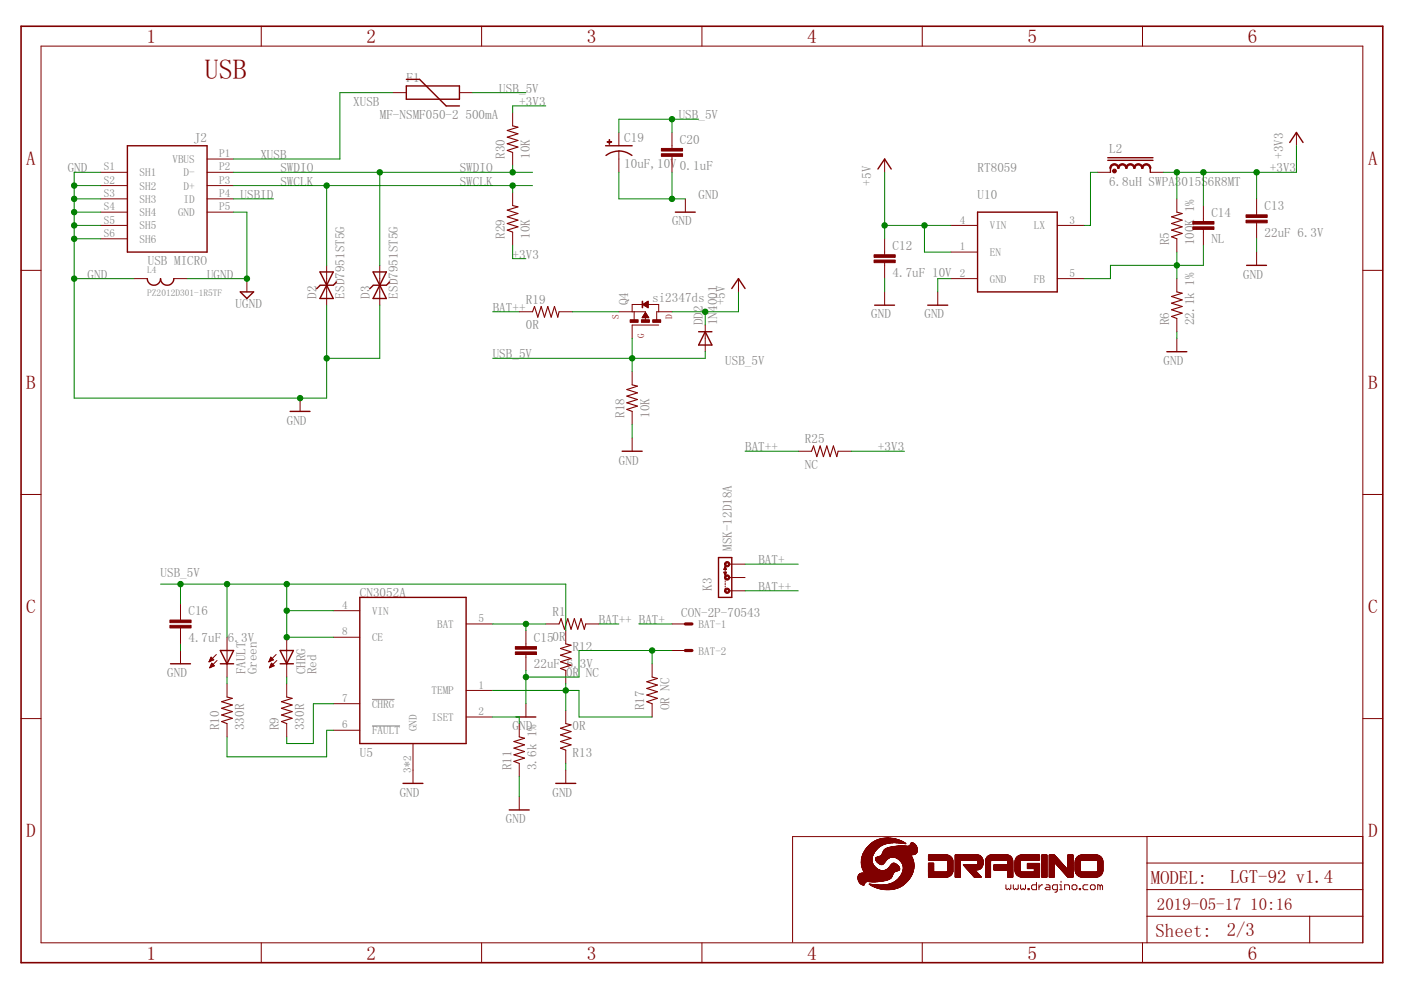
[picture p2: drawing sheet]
<svg xmlns="http://www.w3.org/2000/svg" width="297mm" height="210mm" viewBox="0 0 297 210" stroke-linecap="round" stroke-linejoin="round" font-family="sans-serif">
<defs><g id="words">
<text font-size="6" fill="#800000" x="43.4" y="16.8">USB</text>
<g font-size="4.1" fill="#800000">
<text x="31" y="9.1">1</text>
<text x="77.7" y="9.1">2</text>
<text x="124.4" y="9.1">3</text>
<text x="171.2" y="9.1">4</text>
<text x="217.9" y="9.1">5</text>
<text x="264.6" y="9.1">6</text>
<text x="5.6" y="35">A</text>
<text x="290" y="35">A</text>
<text x="5.6" y="82.5">B</text>
<text x="290" y="82.5">B</text>
<text x="5.6" y="130">C</text>
<text x="290" y="130">C</text>
<text x="5.6" y="177.6">D</text>
<text x="290" y="177.6">D</text>
<text x="31" y="203.4">1</text>
<text x="77.7" y="203.4">2</text>
<text x="124.4" y="203.4">3</text>
<text x="171.2" y="203.4">4</text>
<text x="217.9" y="203.4">5</text>
<text x="264.6" y="203.4">6</text>
</g>
<g font-size="4" fill="#800000">
<text x="244" y="187.5">MODEL:</text>
<text x="260.8" y="187.2">LGT-92 v1.4</text>
<text x="245" y="198.6">Sheet:</text>
<text x="260.1" y="198.5">2/3</text>
</g>
<g font-size="3.6" fill="#800000">
<text x="245.3" y="192.8">2019-05-17</text>
<text x="265.1" y="192.8">10:16</text>
</g>
<g font-size="2.8" fill="#808080">
<text x="86.2" y="17.4">F1</text>
<text x="74.9" y="22.5">XUSB</text>
<text x="105.9" y="19.6">USB_5V</text>
<text x="110.1" y="22.5">+3V3</text>
<text x="80.5" y="25.3">MF-NSMF050-2</text>
<text x="98.7" y="25.3">500mA</text>
<text x="143.9" y="25.3">USB_5V</text>
<text x="41.1" y="30.1">J2</text>
<text x="55.2" y="33.7">XUSB</text>
<text x="107" y="33.7" transform="rotate(-90 107 33.7)">R30</text>
<text x="112.3" y="33.7" transform="rotate(-90 112.3 33.7)">10K</text>
<text x="132.3" y="35.6">10uF,10V 0.1uF</text>
<text x="132.3" y="30.2">C19</text>
<text x="144.2" y="30.5">C20</text>
<text x="235.2" y="32.5">L2</text>
<text x="272" y="33.7" transform="rotate(-90 272 33.7)">+3V3</text>
<text x="14.4" y="36.5">G</text>
<text x="15.8" y="36.5">ND</text>
<text x="59.4" y="36.5">SWDIO</text>
<text x="59.4" y="39.4">SWCLK</text>
<text x="97.5" y="36.5">SWDIO</text>
<text x="97.5" y="39.4">SWCLK</text>
<text x="184.7" y="39.4" transform="rotate(-90 184.7 39.4)">+5V</text>
<text x="207.3" y="36.5">RT8059</text>
<text x="235.2" y="39.4">6.8uH SWPA3015S6R8MT</text>
<text x="269.2" y="36.5">+3V3</text>
<text x="51" y="42.2">USBID</text>
<text x="142.5" y="47.8">GND</text>
<text x="148.1" y="42.2">GND</text>
<text x="207.3" y="42.2">U10</text>
<text x="253.2" y="47.8" transform="rotate(-90 253.2 47.8)">K</text>
<text x="253.2" y="45" transform="rotate(-90 253.2 45)">1%</text>
<text x="256.8" y="46">C14</text>
<text x="268.1" y="44.6">C13</text>
<text x="107" y="50.6" transform="rotate(-90 107 50.6)">R29</text>
<text x="112.3" y="50.6" transform="rotate(-90 112.3 50.6)">10K</text>
<text x="189.2" y="53">C12</text>
<text x="247.9" y="52" transform="rotate(-90 247.9 52)">R5</text>
<text x="253.2" y="52" transform="rotate(-90 253.2 52)">100</text>
<text x="256.8" y="51.6">NL</text>
<text x="268.1" y="50.2">22uF 6.3V</text>
<text x="18.6" y="59.1">GND</text>
<text x="31.3" y="56.3">USB MICRO</text>
<text x="43.9" y="59.1">UGND</text>
<text x="108.7" y="54.8">+3V3</text>
<text x="189.2" y="58.6">4.7uF 10V</text>
<text x="263.6" y="59.1">GND</text>
<text x="50" y="65.4">UGND</text>
<text x="67.1" y="63.3" transform="rotate(-90 67.1 63.3)">D2</text>
<text x="73.1" y="63.3" transform="rotate(-90 73.1 63.3)">ESD7951ST5G</text>
<text x="78.4" y="63.3" transform="rotate(-90 78.4 63.3)">D3</text>
<text x="84.3" y="63.3" transform="rotate(-90 84.3 63.3)">ESD7951ST5G</text>
<text x="111.5" y="64.4">R19</text>
<text x="133.2" y="64.7" transform="rotate(-90 133.2 64.7)">Q4</text>
<text x="138.3" y="64.1">si2347ds</text>
<text x="153.7" y="64.7" transform="rotate(-90 153.7 64.7)">+5V</text>
<text x="104.5" y="66.1">BAT++</text>
<text x="111.5" y="69.8">0R</text>
<text x="149" y="68.9" transform="rotate(-90 149 68.9)">DD2</text>
<text x="152.1" y="68.9" transform="rotate(-90 152.1 68.9)">1N4001</text>
<text x="184.7" y="67.5">GND</text>
<text x="196" y="67.5">GND</text>
<text x="247.9" y="68.9" transform="rotate(-90 247.9 68.9)">R6</text>
<text x="253.2" y="68.9" transform="rotate(-90 253.2 68.9)">22.1k 1%</text>
<text x="104.5" y="76">USB_5V</text>
<text x="153.7" y="77.4">USB_5V</text>
<text x="246.7" y="77.4">GND</text>
<text x="132.4" y="88.6" transform="rotate(-90 132.4 88.6)">R18</text>
<text x="137.7" y="88.6" transform="rotate(-90 137.7 88.6)">10K</text>
<text x="60.8" y="90.1">GND</text>
<text x="158" y="95.7">BAT++</text>
<text x="170.6" y="94">R25</text>
<text x="186.1" y="95.7">+3V3</text>
<text x="131.2" y="98.5">GND</text>
<text x="170.6" y="99.3">NC</text>
<text x="155.2" y="116.8" transform="rotate(-90 155.2 116.8)">MSK-12D18A</text>
<text x="160.8" y="119.6">BAT+</text>
<text x="34" y="122.4">USB_5V</text>
<text x="150.9" y="125.3" transform="rotate(-90 150.9 125.3)">K3</text>
<text x="160.8" y="125.3">BAT++</text>
<text x="40" y="130.5">C16</text>
<text x="76.3" y="126.7">CN3052A</text>
<text x="117.1" y="130.6">R1</text>
<text x="144.5" y="130.7">CON-2P-70543</text>
<text x="40" y="136.1">4.7uF</text>
<text x="48.3" y="136.1">6.3V</text>
<text x="113.2" y="136.1">C150R</text>
<text x="121.4" y="137.9">R</text>
<text x="122.8" y="137.9">12</text>
<text x="127" y="132.3">BAT++ BAT+</text>
<text x="35.5" y="143.6">GND</text>
<text x="52.1" y="143" transform="rotate(-90 52.1 143)">FAULT</text>
<text x="54.5" y="143" transform="rotate(-90 54.5 143)">Green</text>
<text x="64.7" y="143" transform="rotate(-90 64.7 143)">CHRG</text>
<text x="67.1" y="143" transform="rotate(-90 67.1 143)">Red</text>
<text x="113.2" y="141.7">22uF 6.</text>
<text x="120" y="143.6">0R NC</text>
<text x="123" y="141.7">3V</text>
<text x="46.5" y="154.8" transform="rotate(-90 46.5 154.8)">R10</text>
<text x="51.8" y="154.8" transform="rotate(-90 51.8 154.8)">330R</text>
<text x="59.1" y="154.8" transform="rotate(-90 59.1 154.8)">R9</text>
<text x="64.5" y="154.8" transform="rotate(-90 64.5 154.8)">330R</text>
<text x="108.7" y="154.8">GND</text>
<text x="121.4" y="154.8">0R</text>
<text x="136.6" y="150.6" transform="rotate(-90 136.6 150.6)">R17</text>
<text x="141.9" y="150.6" transform="rotate(-90 141.9 150.6)">OR NC</text>
<text x="76.3" y="160.5">U5</text>
<text x="121.4" y="160.5">R13</text>
<text x="108.4" y="163.3" transform="rotate(-90 108.4 163.3)">R11</text>
<text x="113.8" y="163.3" transform="rotate(-90 113.8 163.3)">3.6k 1%</text>
<text x="84.7" y="168.9">GND</text>
<text x="117.1" y="168.9">GND</text>
<text x="107.3" y="174.5">GND</text>
</g>
<g font-size="2.4" fill="#808080">
<text x="36.6" y="34.6">VBUS</text>
<text x="46.5" y="33.3">P1</text>
<text x="22" y="36.1">S1</text>
<text x="22" y="39">S2</text>
<text x="22" y="41.8">S3</text>
<text x="29.6" y="37.4">SH1</text>
<text x="29.6" y="40.2">SH2</text>
<text x="38.9" y="40.2">D+</text>
<text x="38.9" y="37.4">D-</text>
<text x="46.5" y="39">P3</text>
<text x="46.5" y="36.1">P2</text>
<text x="46.5" y="41.8">P4</text>
<text x="22" y="44.6">S4</text>
<text x="22" y="47.4">S5</text>
<text x="29.6" y="43">SH3</text>
<text x="29.6" y="45.8">SH4</text>
<text x="37.8" y="45.8">GND</text>
<text x="38.9" y="43">ID</text>
<text x="46.5" y="44.6">P5</text>
<text x="203.5" y="47.4">4</text>
<text x="226.8" y="47.4">3</text>
<text x="22" y="50.2">S6</text>
<text x="29.6" y="48.7">SH5</text>
<text x="29.6" y="51.5">SH6</text>
<text x="203.5" y="53">1</text>
<text x="209.9" y="48.6">VIN</text>
<text x="219.2" y="48.7">LX</text>
<text x="203.5" y="58.7">2</text>
<text x="209.9" y="54.3">EN</text>
<text x="209.9" y="59.9">GND</text>
<text x="219.2" y="59.9">FB</text>
<text x="226.8" y="58.7">5</text>
<text x="72.5" y="129.1">4</text>
<text x="78.9" y="130.3">VIN</text>
<text x="101.4" y="131.9">5</text>
<text x="72.5" y="134.7">8</text>
<text x="78.9" y="136">CE</text>
<text x="92.7" y="133.1">BAT</text>
<text x="148.1" y="133.1">BAT-1</text>
<text x="148.1" y="138.8">BAT-2</text>
<text x="72.5" y="148.8">7</text>
<text x="91.5" y="147.2">TEMP</text>
<text x="101.4" y="146">1</text>
<text x="72.5" y="154.4">6</text>
<text x="78.9" y="150">CHRG</text>
<text x="78.9" y="155.7">FAULT</text>
<text x="88.4" y="155.1" transform="rotate(-90 88.4 155.1)">GND</text>
<text x="91.5" y="152.9">ISET</text>
<text x="101.4" y="151.6">2</text>
<text x="87.2" y="163.8" transform="rotate(-90 87.2 163.8)">3*2</text>
</g>
<g font-size="2" fill="#808080">
<text x="31.2" y="57.9">L4</text>
<text x="31.2" y="62.7">PZ2012D301-1R5TF</text>
</g>
<g font-size="2" fill="#800000">
<text x="131.2" y="67.7" transform="rotate(-90 131.2 67.7)">S</text>
<text x="136.6" y="71.7" transform="rotate(-90 136.6 71.7)">G</text>
<text x="142.5" y="67.7" transform="rotate(-90 142.5 67.7)">D</text>
</g>
</g></defs>
<path d="M78.9 148.3h4.7M78.9 153.9h5.9" fill="none" stroke="#808080" stroke-width=".21"/>
<g fill="none" stroke="#800000" stroke-width=".3">
<path d="M86.1 18.2h11.3v2.8h-11.3zM86.1 16.8h2.9l5.6 5.7h2.8M27 30.9h16.9v22.5h-16.9zM128.4 30.9h5.6M128.5 33a4.5 4.5 0 0 1 5.5 0M186.1 35.8l1.5-2.1 1.4 2.1M234.9 33.4h9.6M234.9 34h9.6M235.4 35.7v.8M243.9 35.7v.8M273.5 30.2l1.4-2.1 1.4 2.1M31.2 59.1a1.41 1.41 0 0 0 1.4 1.4 1.41 1.41 0 0 0 1.4-1.4 1.41 1.41 0 0 0 1.4 1.4 1.41 1.41 0 0 0 1.5-1.4"/>
<path d="M67.8 57.7h2.9l-1.4 2.8zM71.4 59.8l-.7 .7M79.1 57.7h2.8l-1.4 2.8zM82.6 59.8l-.6 .7M143.2 45h4.2M207.3 45h16.9v16.9h-16.9zM264.3 56.3h4.2M50.9 61.9h2.9l-1.5 1.4zM67.8 60.6l-.7 .6M67.8 60.5h2.9M69.3 60.5l1.4 2.8h-2.9zM79.1 60.6l-.7 .6"/>
<path d="M79.1 60.5h2.8M80.5 60.5l1.4 2.8h-2.8zM148.1 70.3h2.8M149.5 70.3l1.4 2.9h-2.8zM155.2 61.2l1.4-2.1 1.4 2.1M185.4 64.7h4.3M196.7 64.7h4.2M247.4 74.6h4.2M61.5 87.2h4.2M131.9 95.7h4.2M152.3 118.2h2.9v8.5h-2.9zM46.7 137.9h2.8l-1.4 2.8z"/>
<path d="M59.4 137.9h2.8l-1.4 2.8zM76.3 126.7h22.5v30.9h-22.5zM36.2 140.7h4.2M46.7 140.7h2.8M59.4 140.7h2.8M109.4 152h4.2M85.4 166.1h4.3M108 171.7h4.2M117.8 166.1h4.3"/>
</g>
<g fill="none" stroke="#800000" stroke-width=".21">
<path d="M8.7 9.8h280.2v190.1h-280.2zM55.4 5.6v4.2M83.3 19.6h2.8M97.4 19.6h2.8M102.1 5.6v4.2M148.8 5.6v4.2M195.5 5.6v4.2M242.2 5.6v4.2M21.4 36.5h5.6M21.4 39.3h5.6M43.9 36.5h5.6M43.9 39.3h5.6"/>
<path d="M43.9 33.7h5.6M108.7 23.9v2.8M108.7 32.3v2.8M131.2 28.1v2.8M131.2 32v4.5M142.5 28.1v3.4M142.5 33.2v3.3M187.6 33.7v2.8M232.6 36.5h2.8M243.9 36.5h2.8M274.9 28.1v2.8M4.5 57.3h4.2"/>
<path d="M21.4 47.8h5.6M21.4 45h5.6M21.4 42.2h5.6M21.4 50.6h5.6M28.4 59.1h2.8M36.9 59.1h2.8M43.9 45h5.6M43.9 42.2h5.6M52.3 59.1v2.8M69.3 56.3v8.4M80.5 56.3v8.4M108.7 40.8v2.8"/>
<path d="M108.7 49.2v2.8M145.3 42.2v2.8M156.6 59.1v2.8M187.6 50.6v3.4M187.6 55.7v3.4M201.6 53.4h5.7M201.6 59.1h5.7M201.6 47.8h5.7M224.2 59.1h5.6M224.2 47.8h5.6M249.5 42.2v2.8M249.5 50.6v2.8"/>
<path d="M249.5 59.1v2.8M255.1 43.6v3.4M255.1 48.6v3.4M266.4 42.2v3.4M266.4 47.2v3.4M266.4 53.4v2.9M288.9 57.3h4.3M110.1 66.1h2.8M118.5 66.1h2.8M131.2 66.1h5.6v1.8M134 66.1v-1.5h5.7v1.5M134 78.8v2.8"/>
<path d="M134.5 66.1v1.7M136.2 67.3h1.3M136.2 67.2h1.3M136.3 67.2h1.1M136.3 64.6l1.1-.7v1.4zM136.3 67.1h1.1M136.4 67h.9M136.4 64.6h1M136.4 64.5h1M136.4 66.9h.9M136.5 66.8h.7M136.5 64.7h.9"/>
<path d="M136.5 64.4h.9M136.6 66.7h.5M136.6 66.6h.5M136.7 64.8h.7M136.7 64.3h.7M136.7 66.5h.3M136.7 66.4h.2M136.8 66.3h.1M136.8 64.9h.6M136.8 64.2h.6M136.8 66.3l.8 1.1h-1.5zM136.9 64.2h.5"/>
<path d="M136.9 65h.5M137.1 64.1h.3M137.1 65h.3M137.2 64h.2M137.2 65.1h.2M137.3 63.9h.1M137.3 65.2h.1M139.7 68.9h-5.7v2.8M142.5 66.1h-3.3v1.7M149.5 68.9v5.7M187.6 61.9v2.8M198.8 61.9v2.8"/>
<path d="M249.5 67.5v2.8M249.5 71.7v2.9M63.6 84.4v2.8M134 87.2v2.8M134 92.9v2.8M169.2 95.7h2.9M177.7 95.7h2.8M4.5 104.8h4.2M154.6 119.6h.4M155.2 119.6h2.8M288.9 104.8h4.3M38.3 128.1v3.3"/>
<path d="M38.3 133.1v3.4M38.3 137.9v2.8M44.5 139.9h.8M44.6 139.8h.6M44.6 139.6h.4M44.7 139.5h.2M44.7 139.4h.1M44.7 139.3l-.4 1M44.7 139.3l.6 .6-1 .4M45.9 138.8l-1.6 1.5M48.1 135.1v8.5M57.2 139.9h.8"/>
<path d="M57.2 139.8h.6M57.3 139.6h.4M57.4 139.5h.2M57.4 139.4h.1M57.4 139.3l-.4 1M57.4 139.3l.6 .6-1 .4M58.5 138.8l-1.5 1.5M60.8 135.1v8.5M70.7 135.1h5.6M70.7 129.5h5.6M98.8 132.3h5.7M111.5 133.7v3.4"/>
<path d="M111.5 138.8v3.4M115.7 132.3h2.8M120 133.7v2.8M124.2 132.3h2.8M142.5 132.3h2.8M142.5 137.9h2.8M153.5 121.3h.5l-.2 .7zM153.5 120.7h.5M153.5 121.4h.5M153.5 121.5h.4M153.5 120.6h.4M153.6 121.7h.3"/>
<path d="M153.6 120.4h.3M153.6 120.3h.2M153.7 121.8h.1M153.7 121.9h.1M153.7 120.1h.1M153.8 120.2v1.8M153.8 122.9v.1M153.8 123.3v.1M153.8 123.7v.3M153.8 124.3v.1M153.8 124.7v.1M153.8 120l.2 .8h-.5z"/>
<path d="M154.6 122.4h.4M154.6 125.3h.4M155.2 122.4h2.8M155.2 125.3h2.8M4.5 152.4h4.2M44.3 140.3h.1M44.4 140.2h.2M44.4 140h.6M44.5 141.6h.1M44.5 141.4h.4M44.6 141.3h.6M44.7 141.1h.7"/>
<path d="M44.7 141h.6M44.8 140.9h.3M44.8 140.7h.2M45.4 141.2l-.5-.6-.4 1M45.4 141.2l-.9 .4M46 140l-1.5 1.6M48.1 145v2.8M48.1 153.4v2.8M57 140.3h.1M57.1 140.2h.2M57.1 140h.5M57.1 141.6h.1"/>
<path d="M57.2 141.4h.3M57.3 141.3h.5M57.3 141.1h.8M57.4 141h.6M57.4 140.9h.4M57.5 140.7h.2M57.6 140.6l.5 .6-1 .4zM58.7 140l-1.6 1.6M60.8 145v2.8M60.8 153.4v2.8M70.7 149.2h5.6M70.7 154.8h5.6"/>
<path d="M87.6 157.6v8.5M98.8 152h5.7M98.8 146.4h5.7M110.1 153.4v2.8M111.5 149.2v2.8M120 142.2v2.8M120 150.6v2.8M120 159v2.9M138.3 140.7v2.9M138.3 149.2v2.8M288.9 152.4h4.3M110.1 161.9v2.8"/>
<path d="M110.1 168.9v2.8M120 163.3v2.8M243.2 177.4v22.5M288.9 177.4h-120.9v22.4M55.4 199.9v4.2M102.1 199.9v4.2M148.8 199.9v4.2M195.5 199.9v4.2M213.3 187.6v.8l.2 .2 .3-.2 .3 .2 .2-.2v-.8M214.8 187.6v.8l.3 .2 .2-.2 .3 .2 .3-.2v-.8M216.4 187.6v.8l.2 .2 .3-.2 .3 .2 .2-.2v-.8M218 188.4h.2v.2h-.2z"/>
<path d="M219.8 187.1v1.5h-.8l-.3-.2v-.5l.3-.3h.8M220.3 187.6v1M221.1 187.6h-.3l-.5 .5M221.8 187.6h.6l.2 .3v.7h-.8l-.2-.2 .2-.3h.8M224.2 188.6h-.8l-.3-.2v-.5l.3-.3h.8v1.3l-.3 .3h-.3M224.7 188.6h.5M224.7 187.6h.3v1M225 186.8v.3M225.7 188.6v-1h.8l.3 .3v.7M227.3 187.9l.2-.3h.5l.3 .3v.5l-.3 .2h-.5l-.2-.2zM228.8 188.4h.3v.2h-.3zM230.7 187.6h-.8l-.3 .3v.5l.3 .2h.8"/>
<path d="M231.2 187.9l.2-.3h.5l.3 .3v.5l-.3 .2h-.5l-.2-.2zM233.3 187.9l-.3-.3h-.3v1M233.3 187.9v.7M233.3 187.9l.2-.3 .3 .3v.7M242.2 199.9v4.2M243.2 194.3h45.7M243.2 188.6h45.7M243.2 183h45.7M277.7 194.3v5.6"/>
</g>
<g fill="#800000" stroke="#800000" stroke-width=".21">
<path d="M185.3 55.1h4.5v.6h-4.5z"/>
<path d="M185.3 54h4.5v.6h-4.5z"/>
<path d="M264.2 46.7h4.5v.5h-4.5z"/>
<path d="M264.2 45.6h4.5v.5h-4.5z"/>
<path d="M252.9 48.1h4.5v.5h-4.5z"/>
<path d="M252.9 47h4.5v.5h-4.5z"/>
<path d="M187.7 188.6h.9z"/>
<path d="M187.4 188.6h1.6z"/>
<path d="M187.2 188.6h2z"/>
<path d="M187 188.5l2.4 .1z"/>
<path d="M186.9 188.5h2.6z"/>
<path d="M186.7 188.5h2.9z"/>
<path d="M186.6 188.4l3.2 .1z"/>
<path d="M186.5 188.4h3.4z"/>
<path d="M186.4 188.4h3.5z"/>
<path d="M186.3 188.3l3.8 .1z"/>
<path d="M186.2 188.3l3.9 .1z"/>
<path d="M186.1 188.3h4.1z"/>
<path d="M186 188.3h4.3z"/>
<path d="M185.9 188.2l4.5 .1z"/>
<path d="M185.8 188.2l4.7 .1z"/>
<path d="M185.7 188.2h4.8z"/>
<path d="M185.7 188.2h4.9z"/>
<path d="M185.6 188.1l5.1 .1z"/>
<path d="M185.5 188.1h5.2z"/>
<path d="M185.4 188.1h5.4z"/>
<path d="M185.4 188l5.4 .1z"/>
<path d="M185.3 188h5.6z"/>
<path d="M185.2 188h5.8z"/>
<path d="M185.1 187.9l6 .1z"/>
<path d="M185.1 187.9h6z"/>
<path d="M185 187.9h6.1z"/>
<path d="M185 187.8l6.2 .1z"/>
<path d="M184.9 187.8l6.3 .1z"/>
<path d="M184.8 187.8h6.5z"/>
<path d="M184.8 187.7l6.6 .1z"/>
<path d="M184.7 187.7h6.7z"/>
<path d="M184.6 187.6l6.9 .1z"/>
<path d="M183 187.6l.2 .1z"/>
<path d="M184.6 187.6l1.7 .1z"/>
<path d="M187.2 187.6l4.3 .1z"/>
<path d="M182.9 187.6h.3z"/>
<path d="M184.5 187.6h1.3z"/>
<path d="M187.6 187.6h3.9z"/>
<path d="M182.8 187.6h.4z"/>
<path d="M184.5 187.6h1z"/>
<path d="M187.8 187.6h3.8z"/>
<path d="M182.7 187.5l.5 .1z"/>
<path d="M184.4 187.5l.9 .1z"/>
<path d="M188 187.5l3.6 .1z"/>
<path d="M184.4 187.5l.6 .1z"/>
<path d="M188.2 187.5l3.5 .1z"/>
<path d="M182.6 187.5h.6z"/>
<path d="M184.4 187.5h.4z"/>
<path d="M188.3 187.5h3.4z"/>
<path d="M182.6 187.5h.7z"/>
<path d="M184.3 187.5h.3z"/>
<path d="M188.4 187.5h3.3z"/>
<path d="M182.5 187.4l.8 .1z"/>
<path d="M184.3 187.4l.1 .1z"/>
<path d="M188.5 187.4l3.3 .1z"/>
<path d="M182.5 187.4h.8z"/>
<path d="M188.6 187.4h3.2z"/>
<path d="M188.7 187.4h3.1z"/>
<path d="M182.4 187.3l.9 .1z"/>
<path d="M188.8 187.3l3.1 .1z"/>
<path d="M182.4 187.3h.9z"/>
<path d="M188.9 187.3h3z"/>
<path d="M189 187.3h2.9z"/>
<path d="M189 187.3h3z"/>
<path d="M182.3 187.2l1.1 .1z"/>
<path d="M189.1 187.2l2.9 .1z"/>
<path d="M182.3 187.2h1.1z"/>
<path d="M189.2 187.2h2.8z"/>
<path d="M182.3 187.1l1.1 .1z"/>
<path d="M189.3 187.1l2.8 .1z"/>
<path d="M182.2 187.1l1.3 .1z"/>
<path d="M182.2 187.1h1.3z"/>
<path d="M189.4 187.1h2.7z"/>
<path d="M182.2 187l1.3 .1z"/>
<path d="M189.4 187l2.8 .1z"/>
<path d="M189.5 187l2.7 .1z"/>
<path d="M182.2 187h1.4z"/>
<path d="M189.5 187h2.7z"/>
<path d="M182.1 187h1.5z"/>
<path d="M189.6 187h2.6z"/>
<path d="M182.1 186.9l1.5 .1z"/>
<path d="M184.8 186.9l.9 .1z"/>
<path d="M189.7 186.9l2.6 .1z"/>
<path d="M182.1 186.9l1.6 .1z"/>
<path d="M184.3 186.9l1.8 .1z"/>
<path d="M182.1 186.9h1.7z"/>
<path d="M184 186.9h2.4z"/>
<path d="M189.7 186.9h2.6z"/>
<path d="M182.1 186.9h4.5z"/>
<path d="M189.8 186.9h2.6z"/>
<path d="M182.1 186.8l4.7 .1z"/>
<path d="M189.8 186.8l2.6 .1z"/>
<path d="M182.1 186.8h4.8z"/>
<path d="M189.9 186.8h2.5z"/>
<path d="M182 186.8h5.1z"/>
<path d="M182.1 186.8h5.2z"/>
<path d="M182.1 186.7l5.4 .1z"/>
<path d="M190 186.7l2.5 .1z"/>
<path d="M182 186.7h5.6z"/>
<path d="M190 186.7h2.5z"/>
<path d="M182 186.7h5.8z"/>
<path d="M190.1 186.7h2.4z"/>
<path d="M182 186.6l5.9 .1z"/>
<path d="M190.1 186.6l2.5 .1z"/>
<path d="M182 186.6h6z"/>
<path d="M190.1 186.6h2.5z"/>
<path d="M182 186.6h6.1z"/>
<path d="M190.2 186.6h2.4z"/>
<path d="M182 186.5l6.2 .1z"/>
<path d="M190.2 186.5l2.4 .1z"/>
<path d="M182 186.5h6.3z"/>
<path d="M190.3 186.5h2.4z"/>
<path d="M181.9 186.5h6.5z"/>
<path d="M181.9 186.4l6.5 .1z"/>
<path d="M190.3 186.4l2.4 .1z"/>
<path d="M181.9 186.4l6.6 .1z"/>
<path d="M190.4 186.4l2.3 .1z"/>
<path d="M181.9 186.4h6.6z"/>
<path d="M190.4 186.4h2.3z"/>
<path d="M181.9 186.4h6.7z"/>
<path d="M190.4 186.4h2.4z"/>
<path d="M181.9 186.3l6.8 .1z"/>
<path d="M190.4 186.3l2.4 .1z"/>
<path d="M181.9 186.3h6.8z"/>
<path d="M190.5 186.3h2.3z"/>
<path d="M181.9 186.2l6.9 .1z"/>
<path d="M190.5 186.2l2.3 .1z"/>
<path d="M181.9 186.2h6.9z"/>
<path d="M190.6 186.2h2.3z"/>
<path d="M181.9 186.2h7z"/>
<path d="M181.9 186.1l7 .1z"/>
<path d="M190.6 186.1l2.3 .1z"/>
<path d="M181.9 186.1h7z"/>
<path d="M190.6 186.1h2.4z"/>
<path d="M181.9 186.1h7.1z"/>
<path d="M181.9 186l7.1 .1z"/>
<path d="M190.7 186l2.3 .1z"/>
<path d="M181.9 186h7.1z"/>
<path d="M190.7 186h2.3z"/>
<path d="M181.9 185.9l7.2 .1z"/>
<path d="M190.7 185.9l2.4 .1z"/>
<path d="M196.9 185.9l3.7 .1z"/>
<path d="M202.5 185.9l1.1 .1z"/>
<path d="M206.6 185.9l1.5 .1z"/>
<path d="M209 185.9l1 .1z"/>
<path d="M213.6 185.9l1.1 .1z"/>
<path d="M216.7 185.9l3.7 .1z"/>
<path d="M220.9 185.9l1.1 .1z"/>
<path d="M222.5 185.9l1 .1z"/>
<path d="M226.4 185.9l1.1 .1z"/>
<path d="M229.4 185.9l3 .1z"/>
<path d="M181.9 185.9l7.1 .1z"/>
<path d="M190.8 185.9l2.3 .1z"/>
<path d="M196.9 185.9l4 .1z"/>
<path d="M206.5 185.9l1.5 .1z"/>
<path d="M216.4 185.9l4 .1z"/>
<path d="M229.2 185.9l3.4 .1z"/>
<path d="M181.9 185.9h7.2z"/>
<path d="M190.8 185.9h2.3z"/>
<path d="M196.9 185.9h4.1z"/>
<path d="M202.5 185.9h1.1z"/>
<path d="M206.5 185.9h1.5z"/>
<path d="M209 185.9h1z"/>
<path d="M213.6 185.9h1.1z"/>
<path d="M216.3 185.9h4.1z"/>
<path d="M220.9 185.9h1.1z"/>
<path d="M222.5 185.9h1z"/>
<path d="M226.4 185.9h1.1z"/>
<path d="M229.1 185.9h3.6z"/>
<path d="M196.8 185.9h4.3z"/>
<path d="M216.2 185.9h4.2z"/>
<path d="M226.3 185.9h1.2z"/>
<path d="M229 185.9h3.9z"/>
<path d="M181.9 185.8l7.2 .1z"/>
<path d="M190.8 185.8l2.3 .1z"/>
<path d="M196.9 185.8l4.2 .1z"/>
<path d="M202.5 185.8l1.1 .1z"/>
<path d="M206.5 185.8l1.5 .1z"/>
<path d="M209 185.8l1 .1z"/>
<path d="M213.6 185.8l1.1 .1z"/>
<path d="M216.1 185.8l4.3 .1z"/>
<path d="M220.9 185.8l1.1 .1z"/>
<path d="M222.5 185.8l1 .1z"/>
<path d="M226.3 185.8l1.2 .1z"/>
<path d="M228.9 185.8l4 .1z"/>
<path d="M190.9 185.8l2.2 .1z"/>
<path d="M196.9 185.8l4.3 .1z"/>
<path d="M206.4 185.8l1.6 .1z"/>
<path d="M228.8 185.8l4.2 .1z"/>
<path d="M181.9 185.8h7.2z"/>
<path d="M190.9 185.8h2.2z"/>
<path d="M196.8 185.8h4.5z"/>
<path d="M202.5 185.8h1.1z"/>
<path d="M206.4 185.8h1.5z"/>
<path d="M209 185.8h1z"/>
<path d="M213.6 185.8h1.1z"/>
<path d="M216 185.8h4.4z"/>
<path d="M220.9 185.8h1.1z"/>
<path d="M222.5 185.8h1z"/>
<path d="M226.2 185.8h1.3z"/>
<path d="M228.8 185.8h4.2z"/>
<path d="M190.9 185.8h2.3z"/>
<path d="M196.9 185.8h4.4z"/>
<path d="M228.7 185.8h4.4z"/>
<path d="M181.9 185.7l7.2 .1z"/>
<path d="M190.9 185.7l2.3 .1z"/>
<path d="M196.9 185.7l4.5 .1z"/>
<path d="M202.5 185.7l1.1 .1z"/>
<path d="M206.4 185.7l1.5 .1z"/>
<path d="M209 185.7l1 .1z"/>
<path d="M213.6 185.7l1.1 .1z"/>
<path d="M215.9 185.7l4.5 .1z"/>
<path d="M220.9 185.7l1.1 .1z"/>
<path d="M222.5 185.7l1 .1z"/>
<path d="M226.2 185.7l1.3 .1z"/>
<path d="M228.7 185.7l4.5 .1z"/>
<path d="M182 185.7h7.2z"/>
<path d="M190.9 185.7h2.3z"/>
<path d="M196.9 185.7h4.5z"/>
<path d="M202.5 185.7h1.1z"/>
<path d="M206.4 185.7h1.4z"/>
<path d="M209 185.7h1z"/>
<path d="M213.6 185.7h1.1z"/>
<path d="M215.9 185.7h4.5z"/>
<path d="M220.9 185.7h1.1z"/>
<path d="M222.5 185.7h1z"/>
<path d="M226.1 185.7h1.4z"/>
<path d="M228.6 185.7h4.6z"/>
<path d="M206.3 185.7h1.5z"/>
<path d="M215.8 185.7h4.6z"/>
<path d="M191 185.7h2.2z"/>
<path d="M196.8 185.7h4.7z"/>
<path d="M228.6 185.7h4.7z"/>
<path d="M182 185.6l7.2 .1z"/>
<path d="M191 185.6l2.3 .1z"/>
<path d="M196.8 185.6l4.7 .1z"/>
<path d="M202.5 185.6l1.1 .1z"/>
<path d="M206.3 185.6l1.5 .1z"/>
<path d="M209 185.6l1 .1z"/>
<path d="M213.6 185.6l1.1 .1z"/>
<path d="M215.8 185.6l4.6 .1z"/>
<path d="M220.9 185.6l1.1 .1z"/>
<path d="M222.5 185.6l1 .1z"/>
<path d="M226.1 185.6l1.4 .1z"/>
<path d="M228.5 185.6l4.8 .1z"/>
<path d="M182 185.6h7.2z"/>
<path d="M191 185.6h2.3z"/>
<path d="M196.8 185.6h4.7z"/>
<path d="M202.5 185.6h1.1z"/>
<path d="M206.2 185.6h1.6z"/>
<path d="M209 185.6h1z"/>
<path d="M213.6 185.6h1.1z"/>
<path d="M215.7 185.6h4.7z"/>
<path d="M220.9 185.6h1.1z"/>
<path d="M222.5 185.6h1z"/>
<path d="M226.1 185.6h1.4z"/>
<path d="M228.5 185.6h4.8z"/>
<path d="M196.8 185.6h4.8z"/>
<path d="M206.2 185.6h1.5z"/>
<path d="M226 185.6h1.5z"/>
<path d="M228.5 185.6h4.9z"/>
<path d="M182 185.5l7.2 .1z"/>
<path d="M191.1 185.5l2.2 .1z"/>
<path d="M196.9 185.5l4.7 .1z"/>
<path d="M202.5 185.5l1.1 .1z"/>
<path d="M206.2 185.5l1.5 .1z"/>
<path d="M209 185.5l1 .1z"/>
<path d="M213.6 185.5l1.1 .1z"/>
<path d="M215.6 185.5l4.8 .1z"/>
<path d="M220.9 185.5l1.1 .1z"/>
<path d="M222.5 185.5l1 .1z"/>
<path d="M226 185.5l1.5 .1z"/>
<path d="M228.4 185.5l5 .1z"/>
<path d="M182.1 185.5h7.2z"/>
<path d="M191.1 185.5h2.2z"/>
<path d="M196.8 185.5h4.8z"/>
<path d="M202.5 185.5h1.1z"/>
<path d="M206.1 185.5h1.6z"/>
<path d="M209 185.5h1z"/>
<path d="M213.6 185.5h1.1z"/>
<path d="M215.6 185.5h4.8z"/>
<path d="M220.9 185.5h1.1z"/>
<path d="M222.5 185.5h1z"/>
<path d="M226 185.5h1.5z"/>
<path d="M228.4 185.5h5z"/>
<path d="M196.8 185.5h4.9z"/>
<path d="M206.2 185.5h1.4z"/>
<path d="M182.1 185.4l7.2 .1z"/>
<path d="M191.1 185.4l2.2 .1z"/>
<path d="M196.9 185.4l4.8 .1z"/>
<path d="M202.5 185.4l1.1 .1z"/>
<path d="M206.1 185.4l1.5 .1z"/>
<path d="M209 185.4l1 .1z"/>
<path d="M213.6 185.4l1.1 .1z"/>
<path d="M215.6 185.4l4.8 .1z"/>
<path d="M220.9 185.4l1.1 .1z"/>
<path d="M222.5 185.4l1 .1z"/>
<path d="M225.9 185.4l1.6 .1z"/>
<path d="M228.3 185.4l5.2 .1z"/>
<path d="M196.8 185.4l4.9 .1z"/>
<path d="M215.5 185.4l4.9 .1z"/>
<path d="M182.2 185.4h7.1z"/>
<path d="M191.1 185.4h2.3z"/>
<path d="M196.8 185.4h4.9z"/>
<path d="M202.5 185.4h1.1z"/>
<path d="M206.1 185.4h1.5z"/>
<path d="M209 185.4h1z"/>
<path d="M213.6 185.4h1.1z"/>
<path d="M215.5 185.4h4.9z"/>
<path d="M220.9 185.4h1.1z"/>
<path d="M222.5 185.4h1z"/>
<path d="M225.9 185.4h1.6z"/>
<path d="M228.3 185.4h5.2z"/>
<path d="M196.8 185.4h5z"/>
<path d="M206 185.4h1.5z"/>
<path d="M182.2 185.3l7.1 .1z"/>
<path d="M191.2 185.3l2.2 .1z"/>
<path d="M196.9 185.3l4.9 .1z"/>
<path d="M202.5 185.3l1.1 .1z"/>
<path d="M206 185.3l1.5 .1z"/>
<path d="M209 185.3l1 .1z"/>
<path d="M213.6 185.3l1.1 .1z"/>
<path d="M215.5 185.3l4.9 .1z"/>
<path d="M220.9 185.3l1.1 .1z"/>
<path d="M222.5 185.3l1 .1z"/>
<path d="M225.8 185.3l1.7 .1z"/>
<path d="M228.2 185.3l5.4 .1z"/>
<path d="M196.8 185.3l5 .1z"/>
<path d="M182.3 185.3h7z"/>
<path d="M191.2 185.3h2.2z"/>
<path d="M196.8 185.3h5z"/>
<path d="M202.5 185.3h1.1z"/>
<path d="M206 185.3h1.5z"/>
<path d="M209 185.3h1z"/>
<path d="M213.6 185.3h1.1z"/>
<path d="M215.5 185.3h4.9z"/>
<path d="M220.9 185.3h1.1z"/>
<path d="M222.5 185.3h1z"/>
<path d="M225.8 185.3h1.7z"/>
<path d="M228.2 185.3h5.4z"/>
<path d="M182.3 185.3h7.1z"/>
<path d="M205.9 185.3h1.6z"/>
<path d="M215.4 185.3h5z"/>
<path d="M182.4 185.2l7 .1z"/>
<path d="M191.2 185.2l2.2 .1z"/>
<path d="M196.9 185.2l5 .1z"/>
<path d="M202.5 185.2l1.1 .1z"/>
<path d="M205.9 185.2l1.5 .1z"/>
<path d="M209 185.2l1 .1z"/>
<path d="M213.6 185.2l1.1 .1z"/>
<path d="M215.4 185.2l5 .1z"/>
<path d="M220.9 185.2l1.1 .1z"/>
<path d="M222.5 185.2l1 .1z"/>
<path d="M225.7 185.2l1.8 .1z"/>
<path d="M228.2 185.2l5.5 .1z"/>
<path d="M182.4 185.2h7z"/>
<path d="M191.2 185.2h2.3z"/>
<path d="M196.9 185.2h5z"/>
<path d="M202.5 185.2h1.1z"/>
<path d="M205.9 185.2h1.5z"/>
<path d="M209 185.2h1z"/>
<path d="M213.6 185.2h1.1z"/>
<path d="M215.4 185.2h5z"/>
<path d="M220.9 185.2h1.1z"/>
<path d="M222.5 185.2h1z"/>
<path d="M225.7 185.2h1.8z"/>
<path d="M228.2 185.2h5.5z"/>
<path d="M182.5 185.2h6.9z"/>
<path d="M191.2 185.2h2.2z"/>
<path d="M196.8 185.2h5.1z"/>
<path d="M205.9 185.2h1.4z"/>
<path d="M228.1 185.2h5.6z"/>
<path d="M182.6 185.1l6.8 .1z"/>
<path d="M191.2 185.1l2.2 .1z"/>
<path d="M196.8 185.1l5.1 .1z"/>
<path d="M202.5 185.1l1.1 .1z"/>
<path d="M205.8 185.1l1.5 .1z"/>
<path d="M209 185.1l1 .1z"/>
<path d="M213.6 185.1l1.1 .1z"/>
<path d="M215.4 185.1l5 .1z"/>
<path d="M220.9 185.1l1.1 .1z"/>
<path d="M222.5 185.1l1 .1z"/>
<path d="M225.6 185.1l1.9 .1z"/>
<path d="M228.1 185.1l5.6 .1z"/>
<path d="M182.7 185.1h6.8z"/>
<path d="M191.3 185.1h2.2z"/>
<path d="M196.8 185.1h5.1z"/>
<path d="M202.5 185.1h1.1z"/>
<path d="M205.8 185.1h1.5z"/>
<path d="M209 185.1h1z"/>
<path d="M213.6 185.1h1.1z"/>
<path d="M215.3 185.1h5.1z"/>
<path d="M220.9 185.1h1.1z"/>
<path d="M222.5 185.1h1z"/>
<path d="M225.6 185.1h1.9z"/>
<path d="M228.1 185.1h5.6z"/>
<path d="M183.3 185.1h6.1z"/>
<path d="M183.3 185.1h6.2z"/>
<path d="M196.9 185.1h5.1z"/>
<path d="M183.3 185l6.2 .1z"/>
<path d="M191.3 185l2.2 .1z"/>
<path d="M196.9 185l5.1 .1z"/>
<path d="M202.5 185l1.1 .1z"/>
<path d="M205.7 185l1.5 .1z"/>
<path d="M209 185l1 .1z"/>
<path d="M213.6 185l1.1 .1z"/>
<path d="M215.3 185l5.1 .1z"/>
<path d="M220.9 185l1.1 .1z"/>
<path d="M222.5 185l1 .1z"/>
<path d="M225.6 185l1.9 .1z"/>
<path d="M228.1 185l5.6 .1z"/>
<path d="M183.3 185h6.2z"/>
<path d="M191.3 185h2.2z"/>
<path d="M196.9 185h5.1z"/>
<path d="M202.5 185h1.1z"/>
<path d="M205.7 185h1.5z"/>
<path d="M209 185h1z"/>
<path d="M213.6 185h1.1z"/>
<path d="M215.3 185h5.1z"/>
<path d="M220.9 185h1.1z"/>
<path d="M222.5 185h1z"/>
<path d="M225.5 185h2z"/>
<path d="M228.1 185h5.6z"/>
<path d="M196.8 185h5.2z"/>
<path d="M228 185h5.8z"/>
<path d="M183.3 184.9l6.3 .1z"/>
<path d="M191.3 184.9l2.2 .1z"/>
<path d="M196.8 184.9l5.2 .1z"/>
<path d="M202.5 184.9l1.1 .1z"/>
<path d="M205.7 184.9l1.5 .1z"/>
<path d="M209 184.9l1 .1z"/>
<path d="M213.6 184.9l1.1 .1z"/>
<path d="M215.3 184.9l5.1 .1z"/>
<path d="M220.9 184.9l1.1 .1z"/>
<path d="M222.5 184.9l1 .1z"/>
<path d="M225.5 184.9l2 .1z"/>
<path d="M228 184.9l5.8 .1z"/>
<path d="M183.2 184.9l6.4 .1z"/>
<path d="M205.7 184.9l1.4 .1z"/>
<path d="M215.2 184.9l5.2 .1z"/>
<path d="M225.4 184.9l2.1 .1z"/>
<path d="M183.2 184.9h6.4z"/>
<path d="M191.4 184.9h2.2z"/>
<path d="M196.8 184.9h5.2z"/>
<path d="M202.5 184.9h1.1z"/>
<path d="M205.6 184.9h1.5z"/>
<path d="M209 184.9h1z"/>
<path d="M213.6 184.9h1.1z"/>
<path d="M215.2 184.9h5.2z"/>
<path d="M220.9 184.9h1.1z"/>
<path d="M222.5 184.9h1z"/>
<path d="M225.4 184.9h2.1z"/>
<path d="M228 184.9h5.8z"/>
<path d="M183.2 184.8l6.4 .1z"/>
<path d="M191.4 184.8l2.2 .1z"/>
<path d="M196.8 184.8l1.2 .1z"/>
<path d="M200.6 184.8l1.4 .1z"/>
<path d="M202.5 184.8l1.1 .1z"/>
<path d="M205.6 184.8l1.5 .1z"/>
<path d="M209 184.8l1 .1z"/>
<path d="M213.6 184.8l1.1 .1z"/>
<path d="M215.2 184.8l1.4 .1z"/>
<path d="M219.3 184.8l1.1 .1z"/>
<path d="M220.9 184.8l1.1 .1z"/>
<path d="M222.5 184.8l1 .1z"/>
<path d="M225.4 184.8l2.1 .1z"/>
<path d="M228 184.8l1.4 .1z"/>
<path d="M232.4 184.8l1.4 .1z"/>
<path d="M183.2 184.8l6.5 .1z"/>
<path d="M200.7 184.8l1.3 .1z"/>
<path d="M215.2 184.8l1.3 .1z"/>
<path d="M228 184.8l1.3 .1z"/>
<path d="M232.5 184.8l1.3 .1z"/>
<path d="M183.2 184.8h6.6z"/>
<path d="M191.4 184.8h2.2z"/>
<path d="M196.8 184.8h1.2z"/>
<path d="M200.8 184.8h1.2z"/>
<path d="M202.5 184.8h1.1z"/>
<path d="M205.5 184.8h1.5z"/>
<path d="M209 184.8h1z"/>
<path d="M213.6 184.8h1.1z"/>
<path d="M215.2 184.8h1.3z"/>
<path d="M219.3 184.8h1.1z"/>
<path d="M220.9 184.8h1.1z"/>
<path d="M222.5 184.8h1z"/>
<path d="M225.4 184.8h2.1z"/>
<path d="M228 184.8h1.2z"/>
<path d="M232.6 184.8h1.2z"/>
<path d="M200.8 184.8h1.3z"/>
<path d="M225.3 184.8h2.2z"/>
<path d="M183.1 184.7l6.8 .1z"/>
<path d="M191.4 184.7l2.2 .1z"/>
<path d="M196.8 184.7l1.2 .1z"/>
<path d="M200.9 184.7l1.1 .1z"/>
<path d="M202.5 184.7l1.1 .1z"/>
<path d="M205.5 184.7l1.5 .1z"/>
<path d="M209 184.7l1 .1z"/>
<path d="M213.6 184.7l1.1 .1z"/>
<path d="M215.2 184.7l1.2 .1z"/>
<path d="M219.3 184.7l1.1 .1z"/>
<path d="M220.9 184.7l1.1 .1z"/>
<path d="M222.5 184.7l1 .1z"/>
<path d="M225.3 184.7l2.2 .1z"/>
<path d="M228 184.7l1.2 .1z"/>
<path d="M232.6 184.7l1.2 .1z"/>
<path d="M183.1 184.7l6.9 .1z"/>
<path d="M205.4 184.7l1.6 .1z"/>
<path d="M228 184.7l1.1 .1z"/>
<path d="M232.7 184.7l1.1 .1z"/>
<path d="M183.1 184.7h7z"/>
<path d="M191.4 184.7h2.2z"/>
<path d="M196.8 184.7h1.2z"/>
<path d="M200.9 184.7h1.2z"/>
<path d="M202.5 184.7h1.1z"/>
<path d="M205.5 184.7h1.4z"/>
<path d="M209 184.7h1z"/>
<path d="M213.6 184.7h1.1z"/>
<path d="M215.2 184.7h1.2z"/>
<path d="M219.3 184.7h1.1z"/>
<path d="M220.9 184.7h1.1z"/>
<path d="M222.5 184.7h1z"/>
<path d="M225.3 184.7h2.2z"/>
<path d="M228 184.7h1.1z"/>
<path d="M232.7 184.7h1.1z"/>
<path d="M205.4 184.7h1.5z"/>
<path d="M225.2 184.7h2.3z"/>
<path d="M183.1 184.6l7.1 .1z"/>
<path d="M191.5 184.6l2.1 .1z"/>
<path d="M196.8 184.6l1.2 .1z"/>
<path d="M200.9 184.6l1.1 .1z"/>
<path d="M202.5 184.6l1.1 .1z"/>
<path d="M205.4 184.6l1.5 .1z"/>
<path d="M209 184.6l1 .1z"/>
<path d="M213.6 184.6l1.1 .1z"/>
<path d="M215.2 184.6l1.1 .1z"/>
<path d="M219.3 184.6l1.1 .1z"/>
<path d="M220.9 184.6l1.1 .1z"/>
<path d="M222.5 184.6l1 .1z"/>
<path d="M225.2 184.6l2.3 .1z"/>
<path d="M228 184.6l1.1 .1z"/>
<path d="M232.7 184.6l1.1 .1z"/>
<path d="M183.1 184.6h7.2z"/>
<path d="M191.5 184.6h2.2z"/>
<path d="M196.8 184.6h1.2z"/>
<path d="M200.9 184.6h1.1z"/>
<path d="M202.5 184.6h1.1z"/>
<path d="M205.4 184.6h1.5z"/>
<path d="M209 184.6h1z"/>
<path d="M213.6 184.6h1.1z"/>
<path d="M215.2 184.6h1.1z"/>
<path d="M219.3 184.6h1.1z"/>
<path d="M220.9 184.6h1.1z"/>
<path d="M222.5 184.6h1z"/>
<path d="M225.2 184.6h2.3z"/>
<path d="M228 184.6h1.1z"/>
<path d="M232.7 184.6h1.1z"/>
<path d="M183.1 184.6h3.9z"/>
<path d="M187.3 184.6h3.1z"/>
<path d="M205.3 184.6h1.5z"/>
<path d="M183 184.6h3.8z"/>
<path d="M187.5 184.6h3z"/>
<path d="M225.1 184.6h2.4z"/>
<path d="M183 184.5l3.7 .1z"/>
<path d="M187.6 184.5l2.9 .1z"/>
<path d="M191.5 184.5l2.2 .1z"/>
<path d="M196.8 184.5l1.2 .1z"/>
<path d="M201 184.5l1 .1z"/>
<path d="M202.5 184.5l1.1 .1z"/>
<path d="M205.3 184.5l1.5 .1z"/>
<path d="M209 184.5l1 .1z"/>
<path d="M213.6 184.5l1.1 .1z"/>
<path d="M215.2 184.5l1.1 .1z"/>
<path d="M219.3 184.5l1.1 .1z"/>
<path d="M220.9 184.5l1.1 .1z"/>
<path d="M222.5 184.5l1 .1z"/>
<path d="M225.1 184.5l2.4 .1z"/>
<path d="M227.9 184.5l1.1 .1z"/>
<path d="M232.7 184.5l1.1 .1z"/>
<path d="M183 184.5h3.6z"/>
<path d="M187.7 184.5h2.9z"/>
<path d="M191.5 184.5h2.2z"/>
<path d="M196.8 184.5h1.2z"/>
<path d="M201 184.5h1z"/>
<path d="M202.5 184.5h1.1z"/>
<path d="M205.3 184.5h1.5z"/>
<path d="M209 184.5h1z"/>
<path d="M213.6 184.5h1.1z"/>
<path d="M215.2 184.5h1.1z"/>
<path d="M219.3 184.5h1.1z"/>
<path d="M220.9 184.5h1.1z"/>
<path d="M222.5 184.5h1z"/>
<path d="M225.1 184.5h2.4z"/>
<path d="M227.9 184.5h1.1z"/>
<path d="M232.7 184.5h1.1z"/>
<path d="M183 184.5h3.5z"/>
<path d="M205.2 184.5h1.6z"/>
<path d="M225 184.5h2.5z"/>
<path d="M183 184.4l3.4 .1z"/>
<path d="M187.8 184.4l2.9 .1z"/>
<path d="M191.5 184.4l2.2 .1z"/>
<path d="M196.8 184.4l1.2 .1z"/>
<path d="M201 184.4l1 .1z"/>
<path d="M202.5 184.4l1.1 .1z"/>
<path d="M205.2 184.4l1.5 .1z"/>
<path d="M209 184.4l1 .1z"/>
<path d="M210.7 184.4l4 .1z"/>
<path d="M215.2 184.4l1.1 .1z"/>
<path d="M219.3 184.4l1.1 .1z"/>
<path d="M220.9 184.4l1.1 .1z"/>
<path d="M222.5 184.4l1 .1z"/>
<path d="M225 184.4l2.5 .1z"/>
<path d="M227.9 184.4l1.1 .1z"/>
<path d="M232.7 184.4l1.1 .1z"/>
<path d="M183 184.4h3.4z"/>
<path d="M187.9 184.4h2.8z"/>
<path d="M191.5 184.4h2.2z"/>
<path d="M196.8 184.4h1.2z"/>
<path d="M201 184.4h1z"/>
<path d="M202.5 184.4h1.1z"/>
<path d="M205.2 184.4h2z"/>
<path d="M209 184.4h1z"/>
<path d="M210.7 184.4h4z"/>
<path d="M215.2 184.4h1.1z"/>
<path d="M219.3 184.4h1.1z"/>
<path d="M220.9 184.4h1.1z"/>
<path d="M222.5 184.4h1z"/>
<path d="M225 184.4h2.5z"/>
<path d="M227.9 184.4h1.1z"/>
<path d="M232.7 184.4h1.1z"/>
<path d="M183 184.4h3.3z"/>
<path d="M205.2 184.4h2.2z"/>
<path d="M225 184.4h1.4z"/>
<path d="M226.4 184.4h1.1z"/>
<path d="M182.9 184.4h3.4z"/>
<path d="M188 184.4h2.7z"/>
<path d="M205.1 184.4h2.4z"/>
<path d="M224.9 184.4h1.4z"/>
<path d="M182.9 184.3l3.3 .1z"/>
<path d="M188 184.3l2.8 .1z"/>
<path d="M191.5 184.3l2.2 .1z"/>
<path d="M196.8 184.3l1.2 .1z"/>
<path d="M201 184.3l1 .1z"/>
<path d="M202.5 184.3l1.1 .1z"/>
<path d="M205.1 184.3l2.5 .1z"/>
<path d="M209 184.3l1 .1z"/>
<path d="M210.7 184.3l4 .1z"/>
<path d="M215.2 184.3l1.1 .1z"/>
<path d="M219.3 184.3l1.1 .1z"/>
<path d="M220.9 184.3l1.1 .1z"/>
<path d="M222.5 184.3l1 .1z"/>
<path d="M224.9 184.3l1.4 .1z"/>
<path d="M226.4 184.3l1.1 .1z"/>
<path d="M227.9 184.3l1.1 .1z"/>
<path d="M232.7 184.3l1.1 .1z"/>
<path d="M182.9 184.3h3.3z"/>
<path d="M188.1 184.3h2.6z"/>
<path d="M191.5 184.3h2.2z"/>
<path d="M196.8 184.3h1.2z"/>
<path d="M201 184.3h1z"/>
<path d="M202.5 184.3h1.1z"/>
<path d="M205.1 184.3h2.6z"/>
<path d="M209 184.3h1z"/>
<path d="M210.7 184.3h4z"/>
<path d="M215.2 184.3h1.1z"/>
<path d="M219.3 184.3h1.1z"/>
<path d="M220.9 184.3h1.1z"/>
<path d="M222.5 184.3h1z"/>
<path d="M224.9 184.3h1.4z"/>
<path d="M226.4 184.3h1.1z"/>
<path d="M227.9 184.3h1.1z"/>
<path d="M232.7 184.3h1.1z"/>
<path d="M182.9 184.3h3.2z"/>
<path d="M188.1 184.3h2.7z"/>
<path d="M182.9 184.2l3.2 .1z"/>
<path d="M188.1 184.2l2.7 .1z"/>
<path d="M191.5 184.2l2.2 .1z"/>
<path d="M196.8 184.2l1.2 .1z"/>
<path d="M201 184.2l1 .1z"/>
<path d="M202.5 184.2l1.1 .1z"/>
<path d="M205 184.2l2.8 .1z"/>
<path d="M209 184.2l1 .1z"/>
<path d="M210.7 184.2l4 .1z"/>
<path d="M215.2 184.2l1.1 .1z"/>
<path d="M219.3 184.2l1.1 .1z"/>
<path d="M220.9 184.2l1.1 .1z"/>
<path d="M222.5 184.2l1 .1z"/>
<path d="M224.9 184.2l1.4 .1z"/>
<path d="M226.4 184.2l1.1 .1z"/>
<path d="M227.9 184.2l1.1 .1z"/>
<path d="M232.7 184.2l1.1 .1z"/>
<path d="M182.9 184.2l3.1 .1z"/>
<path d="M188.2 184.2l2.6 .1z"/>
<path d="M224.8 184.2l1.4 .1z"/>
<path d="M182.9 184.2h3.1z"/>
<path d="M188.2 184.2h2.6z"/>
<path d="M191.5 184.2h2.2z"/>
<path d="M196.8 184.2h1.2z"/>
<path d="M201 184.2h1z"/>
<path d="M202.5 184.2h1.1z"/>
<path d="M205 184.2h2.9z"/>
<path d="M209 184.2h1z"/>
<path d="M210.7 184.2h4z"/>
<path d="M215.2 184.2h1.1z"/>
<path d="M219.3 184.2h1.1z"/>
<path d="M220.9 184.2h1.1z"/>
<path d="M222.5 184.2h1z"/>
<path d="M224.8 184.2h1.4z"/>
<path d="M226.4 184.2h1.1z"/>
<path d="M227.9 184.2h1.1z"/>
<path d="M232.7 184.2h1.1z"/>
<path d="M182.9 184.1l3 .1z"/>
<path d="M188.2 184.1l2.5 .1z"/>
<path d="M191.5 184.1l2.2 .1z"/>
<path d="M196.8 184.1l1.2 .1z"/>
<path d="M201 184.1l1 .1z"/>
<path d="M202.5 184.1l1.1 .1z"/>
<path d="M205 184.1l2.9 .1z"/>
<path d="M209 184.1l1 .1z"/>
<path d="M210.7 184.1l4 .1z"/>
<path d="M215.2 184.1l1.1 .1z"/>
<path d="M219.3 184.1l1.1 .1z"/>
<path d="M220.9 184.1l1.1 .1z"/>
<path d="M222.5 184.1l1 .1z"/>
<path d="M224.8 184.1l1.4 .1z"/>
<path d="M226.4 184.1l1.1 .1z"/>
<path d="M227.9 184.1l1.1 .1z"/>
<path d="M232.7 184.1l1.1 .1z"/>
<path d="M188.3 184.1l2.5 .1z"/>
<path d="M204.9 184.1l3 .1z"/>
<path d="M217.8 184.1l2.6 .1z"/>
<path d="M224.7 184.1l1.4 .1z"/>
<path d="M182.9 184.1h3z"/>
<path d="M188.3 184.1h2.5z"/>
<path d="M191.5 184.1h2.2z"/>
<path d="M196.8 184.1h1.2z"/>
<path d="M201 184.1h1z"/>
<path d="M202.5 184.1h1.1z"/>
<path d="M204.9 184.1h3.1z"/>
<path d="M209 184.1h1z"/>
<path d="M210.7 184.1h4z"/>
<path d="M215.2 184.1h1.1z"/>
<path d="M217.8 184.1h2.6z"/>
<path d="M220.9 184.1h1.1z"/>
<path d="M222.5 184.1h1z"/>
<path d="M224.7 184.1h1.4z"/>
<path d="M226.4 184.1h1.1z"/>
<path d="M227.9 184.1h1.1z"/>
<path d="M232.7 184.1h1.1z"/>
<path d="M182.8 184.1h3z"/>
<path d="M188.3 184.1h2.4z"/>
<path d="M191.5 184.1h2.3z"/>
<path d="M182.8 184l3 .1z"/>
<path d="M188.3 184l2.4 .1z"/>
<path d="M191.5 184l2.3 .1z"/>
<path d="M196.8 184l1.2 .1z"/>
<path d="M201 184l1 .1z"/>
<path d="M202.5 184l1.1 .1z"/>
<path d="M204.9 184l3.1 .1z"/>
<path d="M209 184l1 .1z"/>
<path d="M210.7 184l4 .1z"/>
<path d="M215.2 184l1.1 .1z"/>
<path d="M217.8 184l2.6 .1z"/>
<path d="M220.9 184l1.1 .1z"/>
<path d="M222.5 184l1 .1z"/>
<path d="M224.7 184l1.4 .1z"/>
<path d="M226.4 184l1.1 .1z"/>
<path d="M227.9 184l1.1 .1z"/>
<path d="M232.7 184l1.1 .1z"/>
<path d="M188.4 184l2.3 .1z"/>
<path d="M204.8 184l3.2 .1z"/>
<path d="M224.6 184l1.4 .1z"/>
<path d="M182.8 184h2.9z"/>
<path d="M188.4 184h2.3z"/>
<path d="M191.5 184h2.3z"/>
<path d="M196.8 184h1.2z"/>
<path d="M201 184h1z"/>
<path d="M202.5 184h1.1z"/>
<path d="M204.8 184h3.3z"/>
<path d="M209 184h1z"/>
<path d="M210.7 184h4z"/>
<path d="M215.2 184h1.1z"/>
<path d="M217.8 184h2.6z"/>
<path d="M220.9 184h1.1z"/>
<path d="M222.5 184h1z"/>
<path d="M224.6 184h1.4z"/>
<path d="M226.4 184h1.1z"/>
<path d="M227.9 184h1.1z"/>
<path d="M232.7 184h1.1z"/>
<path d="M182.8 183.9l2.9 .1z"/>
<path d="M188.4 183.9l2.3 .1z"/>
<path d="M191.5 183.9l2.3 .1z"/>
<path d="M196.8 183.9l1.2 .1z"/>
<path d="M201 183.9l1 .1z"/>
<path d="M202.5 183.9l1.1 .1z"/>
<path d="M204.7 183.9l3.4 .1z"/>
<path d="M209 183.9l1 .1z"/>
<path d="M210.7 183.9l4 .1z"/>
<path d="M215.2 183.9l1.1 .1z"/>
<path d="M217.8 183.9l2.6 .1z"/>
<path d="M220.9 183.9l1.1 .1z"/>
<path d="M222.5 183.9l1 .1z"/>
<path d="M224.6 183.9l1.4 .1z"/>
<path d="M226.4 183.9l1.1 .1z"/>
<path d="M227.9 183.9l1.1 .1z"/>
<path d="M232.7 183.9l1.1 .1z"/>
<path d="M182.8 183.9h2.9z"/>
<path d="M188.5 183.9h2.2z"/>
<path d="M191.5 183.9h2.3z"/>
<path d="M196.8 183.9h1.2z"/>
<path d="M201 183.9h1z"/>
<path d="M202.5 183.9h1.1z"/>
<path d="M204.7 183.9h3.4z"/>
<path d="M209 183.9h1z"/>
<path d="M210.7 183.9h4z"/>
<path d="M215.2 183.9h1.1z"/>
<path d="M217.8 183.9h2.6z"/>
<path d="M220.9 183.9h1.1z"/>
<path d="M222.5 183.9h1z"/>
<path d="M224.6 183.9h1.4z"/>
<path d="M226.4 183.9h1.1z"/>
<path d="M227.9 183.9h1.1z"/>
<path d="M232.7 183.9h1.1z"/>
<path d="M182.8 183.9h2.8z"/>
<path d="M204.7 183.9h3.5z"/>
<path d="M224.5 183.9h1.4z"/>
<path d="M188.6 183.9h2.1z"/>
<path d="M182.8 183.8l2.7 .1z"/>
<path d="M188.6 183.8l2 .1z"/>
<path d="M191.5 183.8l2.3 .1z"/>
<path d="M196.8 183.8l1.2 .1z"/>
<path d="M201 183.8l1 .1z"/>
<path d="M202.5 183.8l1.1 .1z"/>
<path d="M204.7 183.8l3.5 .1z"/>
<path d="M209 183.8l1 .1z"/>
<path d="M210.7 183.8l4 .1z"/>
<path d="M215.2 183.8l1.1 .1z"/>
<path d="M217.8 183.8l2.6 .1z"/>
<path d="M220.9 183.8l1.1 .1z"/>
<path d="M222.5 183.8l1 .1z"/>
<path d="M224.5 183.8l1.4 .1z"/>
<path d="M226.4 183.8l1.1 .1z"/>
<path d="M227.9 183.8l1.1 .1z"/>
<path d="M232.7 183.8l1.1 .1z"/>
<path d="M182.8 183.8h2.7z"/>
<path d="M188.6 183.8h2z"/>
<path d="M191.5 183.8h2.3z"/>
<path d="M196.8 183.8h1.2z"/>
<path d="M201 183.8h1z"/>
<path d="M202.5 183.8h1.1z"/>
<path d="M204.6 183.8h3.6z"/>
<path d="M209 183.8h1z"/>
<path d="M210.7 183.8h4z"/>
<path d="M215.2 183.8h1.1z"/>
<path d="M217.8 183.8h2.6z"/>
<path d="M220.9 183.8h1.1z"/>
<path d="M222.5 183.8h1z"/>
<path d="M224.5 183.8h1.3z"/>
<path d="M226.4 183.8h1.1z"/>
<path d="M227.9 183.8h1.1z"/>
<path d="M232.7 183.8h1.1z"/>
<path d="M224.4 183.8h1.4z"/>
<path d="M182.7 183.7l2.8 .1z"/>
<path d="M188.6 183.7l2 .1z"/>
<path d="M191.5 183.7l2.3 .1z"/>
<path d="M196.8 183.7l1.2 .1z"/>
<path d="M201 183.7l1 .1z"/>
<path d="M202.5 183.7l1.1 .1z"/>
<path d="M204.6 183.7l3.6 .1z"/>
<path d="M209 183.7l1 .1z"/>
<path d="M210.7 183.7l4 .1z"/>
<path d="M215.2 183.7l1.1 .1z"/>
<path d="M217.8 183.7l2.6 .1z"/>
<path d="M220.9 183.7l1.1 .1z"/>
<path d="M222.5 183.7l1 .1z"/>
<path d="M224.4 183.7l1.4 .1z"/>
<path d="M226.4 183.7l1.1 .1z"/>
<path d="M227.9 183.7l1.1 .1z"/>
<path d="M232.7 183.7l1.1 .1z"/>
<path d="M182.8 183.7h2.7z"/>
<path d="M188.7 183.7h1.9z"/>
<path d="M191.5 183.7h2.3z"/>
<path d="M196.8 183.7h1.2z"/>
<path d="M201 183.7h1z"/>
<path d="M202.5 183.7h1.1z"/>
<path d="M204.5 183.7h3.8z"/>
<path d="M209 183.7h1z"/>
<path d="M210.7 183.7h4z"/>
<path d="M215.2 183.7h1.1z"/>
<path d="M217.8 183.7h2.6z"/>
<path d="M220.9 183.7h1.1z"/>
<path d="M222.5 183.7h1z"/>
<path d="M224.4 183.7h1.4z"/>
<path d="M226.4 183.7h1.1z"/>
<path d="M227.9 183.7h1.1z"/>
<path d="M232.7 183.7h1.1z"/>
<path d="M182.7 183.7h2.7z"/>
<path d="M224.3 183.7h1.4z"/>
<path d="M182.7 183.6l2.7 .1z"/>
<path d="M188.7 183.6l1.8 .1z"/>
<path d="M191.5 183.6l2.3 .1z"/>
<path d="M196.8 183.6l1.2 .1z"/>
<path d="M201 183.6l1 .1z"/>
<path d="M202.5 183.6l1.1 .1z"/>
<path d="M204.5 183.6l3.8 .1z"/>
<path d="M209 183.6l1 .1z"/>
<path d="M210.7 183.6l4 .1z"/>
<path d="M215.2 183.6l1.1 .1z"/>
<path d="M217.8 183.6l2.6 .1z"/>
<path d="M220.9 183.6l1.1 .1z"/>
<path d="M222.5 183.6l1 .1z"/>
<path d="M224.3 183.6l1.4 .1z"/>
<path d="M226.4 183.6l1.1 .1z"/>
<path d="M227.9 183.6l1.1 .1z"/>
<path d="M232.7 183.6l1.1 .1z"/>
<path d="M182.7 183.6h2.6z"/>
<path d="M188.7 183.6h1.8z"/>
<path d="M191.5 183.6h2.3z"/>
<path d="M196.8 183.6h1.2z"/>
<path d="M201 183.6h1z"/>
<path d="M202.5 183.6h1.1z"/>
<path d="M204.5 183.6h3.8z"/>
<path d="M209 183.6h1z"/>
<path d="M210.7 183.6h4z"/>
<path d="M215.2 183.6h1.1z"/>
<path d="M217.8 183.6h2.6z"/>
<path d="M220.9 183.6h1.1z"/>
<path d="M222.5 183.6h1z"/>
<path d="M224.3 183.6h1.4z"/>
<path d="M226.4 183.6h1.1z"/>
<path d="M227.9 183.6h1.1z"/>
<path d="M232.7 183.6h1.1z"/>
<path d="M188.7 183.6h1.7z"/>
<path d="M204.4 183.6h3.9z"/>
<path d="M224.2 183.6h1.4z"/>
<path d="M182.7 183.5l2.6 .1z"/>
<path d="M188.8 183.5l1.6 .1z"/>
<path d="M191.5 183.5l2.3 .1z"/>
<path d="M196.8 183.5l1.2 .1z"/>
<path d="M201 183.5l1 .1z"/>
<path d="M202.5 183.5l1.1 .1z"/>
<path d="M204.4 183.5l3.9 .1z"/>
<path d="M209 183.5l1 .1z"/>
<path d="M210.7 183.5l4 .1z"/>
<path d="M215.2 183.5l1.1 .1z"/>
<path d="M217.8 183.5l2.6 .1z"/>
<path d="M220.9 183.5l1.1 .1z"/>
<path d="M222.5 183.5l1 .1z"/>
<path d="M224.2 183.5l1.4 .1z"/>
<path d="M226.4 183.5l1.1 .1z"/>
<path d="M227.9 183.5l1.1 .1z"/>
<path d="M232.7 183.5l1.1 .1z"/>
<path d="M182.7 183.5h2.6z"/>
<path d="M188.8 183.5h1.6z"/>
<path d="M191.5 183.5h2.3z"/>
<path d="M196.8 183.5h1.2z"/>
<path d="M201 183.5h1z"/>
<path d="M202.5 183.5h1.1z"/>
<path d="M204.4 183.5h3.9z"/>
<path d="M209 183.5h1z"/>
<path d="M210.7 183.5h4z"/>
<path d="M215.2 183.5h1.1z"/>
<path d="M217.8 183.5h2.6z"/>
<path d="M220.9 183.5h1.1z"/>
<path d="M222.5 183.5h1z"/>
<path d="M224.2 183.5h1.4z"/>
<path d="M226.4 183.5h1.1z"/>
<path d="M227.9 183.5h1.1z"/>
<path d="M232.7 183.5h1.1z"/>
<path d="M182.7 183.5h2.5z"/>
<path d="M188.8 183.5h1.5z"/>
<path d="M204.3 183.5h4.1z"/>
<path d="M224.1 183.5h1.4z"/>
<path d="M182.6 183.4l2.6 .1z"/>
<path d="M188.8 183.4l1.5 .1z"/>
<path d="M191.5 183.4l2.3 .1z"/>
<path d="M196.8 183.4l1.2 .1z"/>
<path d="M201 183.4l1 .1z"/>
<path d="M202.5 183.4l1.1 .1z"/>
<path d="M204.3 183.4l4.1 .1z"/>
<path d="M209 183.4l1 .1z"/>
<path d="M210.7 183.4l4 .1z"/>
<path d="M215.2 183.4l1.1 .1z"/>
<path d="M217.8 183.4l2.6 .1z"/>
<path d="M220.9 183.4l1.1 .1z"/>
<path d="M222.5 183.4l1 .1z"/>
<path d="M224.1 183.4l1.4 .1z"/>
<path d="M226.4 183.4l1.1 .1z"/>
<path d="M227.9 183.4l1.1 .1z"/>
<path d="M232.7 183.4l1.1 .1z"/>
<path d="M182.7 183.4h2.5z"/>
<path d="M188.9 183.4h1.4z"/>
<path d="M191.5 183.4h2.3z"/>
<path d="M196.8 183.4h1.2z"/>
<path d="M201 183.4h1z"/>
<path d="M202.5 183.4h1.1z"/>
<path d="M204.3 183.4h4.1z"/>
<path d="M209 183.4h1z"/>
<path d="M210.7 183.4h4z"/>
<path d="M215.2 183.4h1.1z"/>
<path d="M217.8 183.4h2.6z"/>
<path d="M220.9 183.4h1.1z"/>
<path d="M222.5 183.4h1z"/>
<path d="M224.1 183.4h1.4z"/>
<path d="M226.4 183.4h1.1z"/>
<path d="M227.9 183.4h1.1z"/>
<path d="M232.7 183.4h1.1z"/>
<path d="M188.9 183.4h1.3z"/>
<path d="M191.4 183.4h2.4z"/>
<path d="M182.7 183.3l2.5 .1z"/>
<path d="M189 183.3l1.2 .1z"/>
<path d="M191.4 183.3l2.4 .1z"/>
<path d="M196.8 183.3l1.2 .1z"/>
<path d="M201 183.3l1 .1z"/>
<path d="M202.5 183.3l1.1 .1z"/>
<path d="M204.2 183.3l4.2 .1z"/>
<path d="M209 183.3l1 .1z"/>
<path d="M213.6 183.3l1.1 .1z"/>
<path d="M215.2 183.3l1.1 .1z"/>
<path d="M217.8 183.3l2.6 .1z"/>
<path d="M220.9 183.3l1.1 .1z"/>
<path d="M222.5 183.3l1 .1z"/>
<path d="M224 183.3l1.4 .1z"/>
<path d="M226.4 183.3l1.1 .1z"/>
<path d="M227.9 183.3l1.1 .1z"/>
<path d="M232.7 183.3l1.1 .1z"/>
<path d="M182.6 183.3h2.5z"/>
<path d="M189 183.3h1.2z"/>
<path d="M191.4 183.3h2.4z"/>
<path d="M196.8 183.3h1.2z"/>
<path d="M201 183.3h1z"/>
<path d="M202.5 183.3h1.1z"/>
<path d="M207.1 183.3h1.3z"/>
<path d="M209 183.3h1z"/>
<path d="M213.6 183.3h1.1z"/>
<path d="M215.2 183.3h1.1z"/>
<path d="M217.8 183.3h2.6z"/>
<path d="M220.9 183.3h1.1z"/>
<path d="M222.5 183.3h1z"/>
<path d="M224 183.3h1.4z"/>
<path d="M226.4 183.3h1.1z"/>
<path d="M227.9 183.3h1.1z"/>
<path d="M232.7 183.3h1.1z"/>
<path d="M186.8 183.3h.2z"/>
<path d="M189 183.3h1.1z"/>
<path d="M207.2 183.3h1.2z"/>
<path d="M182.7 183.3h2.4z"/>
<path d="M186.7 183.3h.4z"/>
<path d="M182.6 183.2l2.5 .1z"/>
<path d="M186.6 183.2l.6 .1z"/>
<path d="M189.1 183.2l.9 .1z"/>
<path d="M191.3 183.2l2.5 .1z"/>
<path d="M196.8 183.2l1.2 .1z"/>
<path d="M201 183.2l1 .1z"/>
<path d="M202.5 183.2l1.1 .1z"/>
<path d="M207.2 183.2l1.2 .1z"/>
<path d="M209 183.2l1 .1z"/>
<path d="M213.6 183.2l1.1 .1z"/>
<path d="M215.2 183.2l1.1 .1z"/>
<path d="M217.8 183.2l2.6 .1z"/>
<path d="M220.9 183.2l1.1 .1z"/>
<path d="M222.5 183.2l1 .1z"/>
<path d="M223.9 183.2l1.4 .1z"/>
<path d="M226.4 183.2l1.1 .1z"/>
<path d="M227.9 183.2l1.1 .1z"/>
<path d="M232.7 183.2l1.1 .1z"/>
<path d="M182.6 183.2h2.5z"/>
<path d="M186.5 183.2h.7z"/>
<path d="M189.1 183.2h.9z"/>
<path d="M191.3 183.2h2.5z"/>
<path d="M196.8 183.2h1.2z"/>
<path d="M201 183.2h1z"/>
<path d="M202.5 183.2h1.1z"/>
<path d="M207.3 183.2h1.1z"/>
<path d="M209 183.2h1z"/>
<path d="M213.6 183.2h1.1z"/>
<path d="M215.2 183.2h1.1z"/>
<path d="M217.8 183.2h2.6z"/>
<path d="M220.9 183.2h1.1z"/>
<path d="M222.5 183.2h1z"/>
<path d="M223.9 183.2h1.4z"/>
<path d="M226.4 183.2h1.1z"/>
<path d="M227.9 183.2h1.1z"/>
<path d="M232.7 183.2h1.1z"/>
<path d="M189.1 183.2h.8z"/>
<path d="M182.6 183.1l2.5 .1z"/>
<path d="M186.5 183.1l.8 .1z"/>
<path d="M189.1 183.1l.8 .1z"/>
<path d="M191.3 183.1l2.5 .1z"/>
<path d="M196.8 183.1l1.2 .1z"/>
<path d="M201 183.1l1 .1z"/>
<path d="M202.5 183.1l1.1 .1z"/>
<path d="M207.3 183.1l1.1 .1z"/>
<path d="M209 183.1l1 .1z"/>
<path d="M213.6 183.1l1.1 .1z"/>
<path d="M215.2 183.1l1.1 .1z"/>
<path d="M217.8 183.1l2.6 .1z"/>
<path d="M220.9 183.1l1.1 .1z"/>
<path d="M222.5 183.1l1 .1z"/>
<path d="M223.9 183.1l1.4 .1z"/>
<path d="M226.4 183.1l1.1 .1z"/>
<path d="M227.9 183.1l1.1 .1z"/>
<path d="M232.7 183.1l1.1 .1z"/>
<path d="M186.4 183.1l.9 .1z"/>
<path d="M189.2 183.1l.7 .1z"/>
<path d="M223.8 183.1l1.4 .1z"/>
<path d="M182.6 183.1h2.4z"/>
<path d="M186.4 183.1h.9z"/>
<path d="M189.2 183.1h.6z"/>
<path d="M191.3 183.1h2.5z"/>
<path d="M196.8 183.1h1.2z"/>
<path d="M201 183.1h1z"/>
<path d="M202.5 183.1h1.1z"/>
<path d="M207.3 183.1h1.1z"/>
<path d="M209 183.1h1z"/>
<path d="M213.6 183.1h1.1z"/>
<path d="M215.2 183.1h1.1z"/>
<path d="M217.8 183.1h2.6z"/>
<path d="M220.9 183.1h1.1z"/>
<path d="M222.5 183.1h1z"/>
<path d="M223.8 183.1h1.4z"/>
<path d="M226.4 183.1h1.1z"/>
<path d="M227.9 183.1h1.1z"/>
<path d="M232.7 183.1h1.1z"/>
<path d="M182.6 183l2.4 .1z"/>
<path d="M186.4 183l1 .1z"/>
<path d="M189.3 183l.5 .1z"/>
<path d="M191.3 183l2.5 .1z"/>
<path d="M196.8 183l1.2 .1z"/>
<path d="M201 183l1 .1z"/>
<path d="M202.5 183l1.1 .1z"/>
<path d="M207.3 183l1.1 .1z"/>
<path d="M209 183l1 .1z"/>
<path d="M213.6 183l1.1 .1z"/>
<path d="M215.2 183l1.1 .1z"/>
<path d="M217.8 183l2.6 .1z"/>
<path d="M220.9 183l1.1 .1z"/>
<path d="M222.5 183l1 .1z"/>
<path d="M223.8 183l1.4 .1z"/>
<path d="M226.4 183l1.1 .1z"/>
<path d="M227.9 183l1.1 .1z"/>
<path d="M232.7 183l1.1 .1z"/>
<path d="M186.3 183l1.1 .1z"/>
<path d="M189.3 183l.4 .1z"/>
<path d="M182.6 183h2.4z"/>
<path d="M186.3 183h1.1z"/>
<path d="M189.4 183h.2z"/>
<path d="M191.3 183h2.5z"/>
<path d="M196.8 183h1.2z"/>
<path d="M201 183h1z"/>
<path d="M202.5 183h1.1z"/>
<path d="M207.3 183h1.2z"/>
<path d="M209 183h1z"/>
<path d="M213.6 183h1.1z"/>
<path d="M215.2 183h1.1z"/>
<path d="M220.9 183h1.1z"/>
<path d="M222.5 183h1z"/>
<path d="M223.8 183h1.3z"/>
<path d="M226.4 183h1.1z"/>
<path d="M227.9 183h1.1z"/>
<path d="M232.7 183h1.1z"/>
<path d="M186.2 183h1.3z"/>
<path d="M191.2 183h2.5z"/>
<path d="M207.4 183h1.1z"/>
<path d="M223.7 183h1.4z"/>
<path d="M182.6 182.9l2.4 .1z"/>
<path d="M186.2 182.9l1.3 .1z"/>
<path d="M191.2 182.9l2.5 .1z"/>
<path d="M201 182.9l1 .1z"/>
<path d="M202.5 182.9l1.1 .1z"/>
<path d="M207.4 182.9l1.1 .1z"/>
<path d="M209 182.9l1 .1z"/>
<path d="M213.6 182.9l1.1 .1z"/>
<path d="M215.2 182.9l1.1 .1z"/>
<path d="M220.9 182.9l1.1 .1z"/>
<path d="M222.5 182.9l1 .1z"/>
<path d="M223.7 182.9l1.4 .1z"/>
<path d="M226.4 182.9l1.1 .1z"/>
<path d="M227.9 182.9l1.1 .1z"/>
<path d="M232.7 182.9l1.1 .1z"/>
<path d="M182.6 182.9h2.4z"/>
<path d="M186.1 182.9h1.4z"/>
<path d="M191.2 182.9h2.5z"/>
<path d="M201 182.9h1z"/>
<path d="M202.5 182.9h1.1z"/>
<path d="M207.4 182.9h1.1z"/>
<path d="M209 182.9h1z"/>
<path d="M213.6 182.9h1.1z"/>
<path d="M215.2 182.9h1.1z"/>
<path d="M220.9 182.9h1.1z"/>
<path d="M222.5 182.9h1z"/>
<path d="M223.6 182.9h1.4z"/>
<path d="M226.4 182.9h1.1z"/>
<path d="M227.9 182.9h1.1z"/>
<path d="M232.7 182.9h1.1z"/>
<path d="M182.6 182.8l2.3 .1z"/>
<path d="M186.1 182.8l1.5 .1z"/>
<path d="M191.2 182.8l2.5 .1z"/>
<path d="M201 182.8l1 .1z"/>
<path d="M202.5 182.8l1.1 .1z"/>
<path d="M207.4 182.8l1.1 .1z"/>
<path d="M209 182.8l1 .1z"/>
<path d="M213.6 182.8l1.1 .1z"/>
<path d="M215.2 182.8l1.1 .1z"/>
<path d="M220.9 182.8l1.1 .1z"/>
<path d="M222.5 182.8l1 .1z"/>
<path d="M223.6 182.8l1.4 .1z"/>
<path d="M226.4 182.8l1.1 .1z"/>
<path d="M227.9 182.8l1.1 .1z"/>
<path d="M232.7 182.8l1.1 .1z"/>
<path d="M182.6 182.8h2.3z"/>
<path d="M186 182.8h1.6z"/>
<path d="M191.1 182.8h2.6z"/>
<path d="M201 182.8h1z"/>
<path d="M202.5 182.8h1.1z"/>
<path d="M207.4 182.8h1.1z"/>
<path d="M209 182.8h1z"/>
<path d="M213.6 182.8h1.1z"/>
<path d="M215.2 182.8h1.1z"/>
<path d="M220.9 182.8h1.1z"/>
<path d="M222.5 182.8h2.5z"/>
<path d="M226.4 182.8h1.1z"/>
<path d="M227.9 182.8h1.1z"/>
<path d="M232.7 182.8h1.1z"/>
<path d="M222.5 182.8h2.4z"/>
<path d="M182.6 182.7l2.3 .1z"/>
<path d="M185.9 182.7l1.8 .1z"/>
<path d="M191.1 182.7l2.6 .1z"/>
<path d="M201 182.7l1 .1z"/>
<path d="M202.5 182.7l1.1 .1z"/>
<path d="M207.4 182.7l1.1 .1z"/>
<path d="M209 182.7l1 .1z"/>
<path d="M213.6 182.7l1.1 .1z"/>
<path d="M215.2 182.7l1.1 .1z"/>
<path d="M220.9 182.7l1.1 .1z"/>
<path d="M222.5 182.7l2.4 .1z"/>
<path d="M226.4 182.7l1.1 .1z"/>
<path d="M227.9 182.7l1.1 .1z"/>
<path d="M232.7 182.7l1.1 .1z"/>
<path d="M182.6 182.7h2.3z"/>
<path d="M185.9 182.7h1.8z"/>
<path d="M191.1 182.7h2.6z"/>
<path d="M201 182.7h1z"/>
<path d="M202.5 182.7h1.1z"/>
<path d="M207.4 182.7h1.1z"/>
<path d="M209 182.7h1z"/>
<path d="M213.6 182.7h1.1z"/>
<path d="M215.2 182.7h1.1z"/>
<path d="M220.9 182.7h1.1z"/>
<path d="M222.5 182.7h2.4z"/>
<path d="M226.4 182.7h1.1z"/>
<path d="M227.9 182.7h1.1z"/>
<path d="M232.7 182.7h1.1z"/>
<path d="M191 182.7h2.7z"/>
<path d="M200.9 182.7h1.1z"/>
<path d="M222.5 182.7h2.3z"/>
<path d="M228 182.7h1z"/>
<path d="M182.6 182.6l2.3 .1z"/>
<path d="M185.9 182.6l1.8 .1z"/>
<path d="M191 182.6l2.7 .1z"/>
<path d="M200.9 182.6l1.1 .1z"/>
<path d="M202.5 182.6l1.1 .1z"/>
<path d="M207.3 182.6l1.2 .1z"/>
<path d="M209 182.6l1 .1z"/>
<path d="M213.6 182.6l1.1 .1z"/>
<path d="M215.2 182.6l1.1 .1z"/>
<path d="M220.9 182.6l1.1 .1z"/>
<path d="M222.5 182.6l2.3 .1z"/>
<path d="M226.4 182.6l1.1 .1z"/>
<path d="M228 182.6l1.1 .1z"/>
<path d="M232.7 182.6l1.1 .1z"/>
<path d="M182.6 182.6h2.3z"/>
<path d="M185.8 182.6h1.9z"/>
<path d="M191 182.6h2.7z"/>
<path d="M200.9 182.6h1.1z"/>
<path d="M202.5 182.6h1.1z"/>
<path d="M207.3 182.6h1.1z"/>
<path d="M208.9 182.6h1.1z"/>
<path d="M213.7 182.6h1z"/>
<path d="M215.2 182.6h1.1z"/>
<path d="M220.9 182.6h1.1z"/>
<path d="M222.5 182.6h2.3z"/>
<path d="M226.4 182.6h1.1z"/>
<path d="M228 182.6h1.1z"/>
<path d="M232.7 182.6h1.1z"/>
<path d="M185.8 182.6h2z"/>
<path d="M190.9 182.6h2.8z"/>
<path d="M213.6 182.6h1.1z"/>
<path d="M222.5 182.6h2.2z"/>
<path d="M182.6 182.5l2.3 .1z"/>
<path d="M185.8 182.5l2 .1z"/>
<path d="M190.9 182.5l2.8 .1z"/>
<path d="M200.9 182.5l1.2 .1z"/>
<path d="M202.5 182.5l1.1 .1z"/>
<path d="M207.3 182.5l1.1 .1z"/>
<path d="M208.9 182.5l1.1 .1z"/>
<path d="M213.6 182.5l1.1 .1z"/>
<path d="M215.2 182.5l1.1 .1z"/>
<path d="M220.9 182.5l1.1 .1z"/>
<path d="M222.5 182.5l2.2 .1z"/>
<path d="M226.4 182.5l1.1 .1z"/>
<path d="M228 182.5l1.1 .1z"/>
<path d="M232.7 182.5l1.1 .1z"/>
<path d="M190.9 182.5l2.7 .1z"/>
<path d="M215.2 182.5l1.2 .1z"/>
<path d="M182.6 182.5h2.3z"/>
<path d="M185.8 182.5h2z"/>
<path d="M190.9 182.5h2.8z"/>
<path d="M200.9 182.5h1.1z"/>
<path d="M202.5 182.5h1.1z"/>
<path d="M207.3 182.5h1.1z"/>
<path d="M208.9 182.5h1.1z"/>
<path d="M213.6 182.5h1.1z"/>
<path d="M215.2 182.5h1.2z"/>
<path d="M220.9 182.5h1.1z"/>
<path d="M222.5 182.5h2.2z"/>
<path d="M226.4 182.5h1.1z"/>
<path d="M228 182.5h1.1z"/>
<path d="M232.7 182.5h1.1z"/>
<path d="M190.8 182.5h2.9z"/>
<path d="M208.9 182.5h1.2z"/>
<path d="M182.6 182.4l2.3 .1z"/>
<path d="M185.7 182.4l2.2 .1z"/>
<path d="M190.8 182.4l2.8 .1z"/>
<path d="M200.9 182.4l1.1 .1z"/>
<path d="M202.5 182.4l1.1 .1z"/>
<path d="M207.3 182.4l1.1 .1z"/>
<path d="M208.9 182.4l1.2 .1z"/>
<path d="M213.6 182.4l1.1 .1z"/>
<path d="M215.2 182.4l1.2 .1z"/>
<path d="M220.9 182.4l1.1 .1z"/>
<path d="M222.5 182.4l2.1 .1z"/>
<path d="M226.4 182.4l1.1 .1z"/>
<path d="M228 182.4l1.2 .1z"/>
<path d="M232.6 182.4l1.2 .1z"/>
<path d="M200.8 182.4l1.2 .1z"/>
<path d="M209 182.4l1.1 .1z"/>
<path d="M215.2 182.4l1.3 .1z"/>
<path d="M182.6 182.4h2.3z"/>
<path d="M185.7 182.4h2.2z"/>
<path d="M190.7 182.4h2.9z"/>
<path d="M200.8 182.4h1.2z"/>
<path d="M202.5 182.4h1.1z"/>
<path d="M207.2 182.4h1.2z"/>
<path d="M209 182.4h1.1z"/>
<path d="M213.5 182.4h1.2z"/>
<path d="M215.3 182.4h1.2z"/>
<path d="M220.9 182.4h1.1z"/>
<path d="M222.5 182.4h2.1z"/>
<path d="M226.4 182.4h1.1z"/>
<path d="M228 182.4h1.2z"/>
<path d="M232.6 182.4h1.2z"/>
<path d="M200.7 182.4h1.3z"/>
<path d="M209 182.4h1.2z"/>
<path d="M215.3 182.4h1.3z"/>
<path d="M222.5 182.4h2z"/>
<path d="M228 182.4h1.3z"/>
<path d="M232.5 182.4h1.3z"/>
<path d="M182.6 182.3l2.3 .1z"/>
<path d="M185.7 182.3l2.3 .1z"/>
<path d="M190.7 182.3l2.9 .1z"/>
<path d="M196.8 182.3l5.2 .1z"/>
<path d="M202.5 182.3l5.9 .1z"/>
<path d="M209 182.3l5.7 .1z"/>
<path d="M215.2 182.3l5.2 .1z"/>
<path d="M220.9 182.3l1.1 .1z"/>
<path d="M222.5 182.3l2 .1z"/>
<path d="M226.4 182.3l1.1 .1z"/>
<path d="M228 182.3l5.8 .1z"/>
<path d="M182.6 182.3h2.3z"/>
<path d="M185.7 182.3h2.3z"/>
<path d="M190.7 182.3h2.9z"/>
<path d="M196.8 182.3h5.2z"/>
<path d="M202.5 182.3h5.9z"/>
<path d="M209 182.3h5.7z"/>
<path d="M215.2 182.3h5.2z"/>
<path d="M220.9 182.3h1.1z"/>
<path d="M222.5 182.3h2z"/>
<path d="M226.4 182.3h1.1z"/>
<path d="M228 182.3h5.8z"/>
<path d="M190.6 182.3h2.9z"/>
<path d="M215.3 182.3h5.1z"/>
<path d="M182.7 182.2l2.2 .1z"/>
<path d="M185.7 182.2l2.3 .1z"/>
<path d="M190.6 182.2l3 .1z"/>
<path d="M196.8 182.2l5.2 .1z"/>
<path d="M202.5 182.2l5.9 .1z"/>
<path d="M209 182.2l5.7 .1z"/>
<path d="M215.3 182.2l5.1 .1z"/>
<path d="M220.9 182.2l1.1 .1z"/>
<path d="M222.5 182.2l2 .1z"/>
<path d="M226.4 182.2l1.1 .1z"/>
<path d="M228 182.2l5.8 .1z"/>
<path d="M182.7 182.2h2.2z"/>
<path d="M185.7 182.2h2.4z"/>
<path d="M190.5 182.2h3z"/>
<path d="M196.8 182.2h5.2z"/>
<path d="M202.5 182.2h5.9z"/>
<path d="M209 182.2h5.7z"/>
<path d="M215.3 182.2h5.1z"/>
<path d="M220.9 182.2h1.1z"/>
<path d="M222.5 182.2h2z"/>
<path d="M226.4 182.2h1.1z"/>
<path d="M228 182.2h5.8z"/>
<path d="M182.6 182.2h2.3z"/>
<path d="M196.9 182.2h5.1z"/>
<path d="M222.5 182.2h1.9z"/>
<path d="M228.1 182.2h5.6z"/>
<path d="M185.6 182.2h2.5z"/>
<path d="M182.6 182.1l2.3 .1z"/>
<path d="M185.7 182.1l2.5 .1z"/>
<path d="M190.5 182.1l3 .1z"/>
<path d="M196.8 182.1l5.1 .1z"/>
<path d="M202.5 182.1l5.9 .1z"/>
<path d="M209 182.1l5.6 .1z"/>
<path d="M215.3 182.1l5.1 .1z"/>
<path d="M220.9 182.1l1.1 .1z"/>
<path d="M222.5 182.1l1.9 .1z"/>
<path d="M226.4 182.1l1.1 .1z"/>
<path d="M228.1 182.1l5.6 .1z"/>
<path d="M182.6 182.1h2.3z"/>
<path d="M185.6 182.1h2.6z"/>
<path d="M190.4 182.1h3.1z"/>
<path d="M196.8 182.1h5.1z"/>
<path d="M202.5 182.1h5.8z"/>
<path d="M209 182.1h5.6z"/>
<path d="M215.3 182.1h5.1z"/>
<path d="M220.9 182.1h1.1z"/>
<path d="M222.5 182.1h1.8z"/>
<path d="M226.4 182.1h1.1z"/>
<path d="M228.1 182.1h5.6z"/>
<path d="M182.7 182.1h2.2z"/>
<path d="M185.7 182.1h2.5z"/>
<path d="M209.1 182.1h5.5z"/>
<path d="M182.7 182l2.2 .1z"/>
<path d="M185.7 182l2.6 .1z"/>
<path d="M190.3 182l3.2 .1z"/>
<path d="M196.8 182l5.1 .1z"/>
<path d="M202.5 182l5.8 .1z"/>
<path d="M209.1 182l5.5 .1z"/>
<path d="M215.4 182l5 .1z"/>
<path d="M220.9 182l1.1 .1z"/>
<path d="M222.5 182l1.8 .1z"/>
<path d="M226.4 182l1.1 .1z"/>
<path d="M228.1 182l5.6 .1z"/>
<path d="M196.9 182l5 .1z"/>
<path d="M182.7 182h2.2z"/>
<path d="M185.7 182h2.7z"/>
<path d="M190.2 182h3.3z"/>
<path d="M196.9 182h5z"/>
<path d="M202.5 182h5.8z"/>
<path d="M209.1 182h5.5z"/>
<path d="M215.4 182h5z"/>
<path d="M220.9 182h1.1z"/>
<path d="M222.5 182h1.7z"/>
<path d="M226.4 182h1.1z"/>
<path d="M228.2 182h5.5z"/>
<path d="M182.7 181.9l2.2 .1z"/>
<path d="M185.7 181.9l2.7 .1z"/>
<path d="M190.2 181.9l3.2 .1z"/>
<path d="M196.8 181.9l5 .1z"/>
<path d="M202.5 181.9l5.8 .1z"/>
<path d="M209.1 181.9l5.5 .1z"/>
<path d="M215.4 181.9l5 .1z"/>
<path d="M220.9 181.9l1.1 .1z"/>
<path d="M222.5 181.9l1.7 .1z"/>
<path d="M226.4 181.9l1.1 .1z"/>
<path d="M228.2 181.9l5.4 .1z"/>
<path d="M190.1 181.9l3.4 .1z"/>
<path d="M202.5 181.9l5.7 .1z"/>
<path d="M209.1 181.9l5.4 .1z"/>
<path d="M182.7 181.9h2.2z"/>
<path d="M185.7 181.9h2.8z"/>
<path d="M190.1 181.9h3.3z"/>
<path d="M196.8 181.9h5z"/>
<path d="M202.5 181.9h5.7z"/>
<path d="M209.1 181.9h5.4z"/>
<path d="M215.5 181.9h4.9z"/>
<path d="M220.9 181.9h1.1z"/>
<path d="M222.5 181.9h1.7z"/>
<path d="M226.4 181.9h1.1z"/>
<path d="M228.2 181.9h5.4z"/>
<path d="M185.7 181.9h2.9z"/>
<path d="M190 181.9h3.4z"/>
<path d="M196.9 181.9h4.9z"/>
<path d="M222.5 181.9h1.6z"/>
<path d="M182.7 181.8l2.2 .1z"/>
<path d="M185.7 181.8l2.9 .1z"/>
<path d="M189.9 181.8l3.5 .1z"/>
<path d="M196.9 181.8l4.9 .1z"/>
<path d="M202.5 181.8l5.7 .1z"/>
<path d="M209.2 181.8l5.3 .1z"/>
<path d="M215.5 181.8l4.9 .1z"/>
<path d="M220.9 181.8l1.1 .1z"/>
<path d="M222.5 181.8l1.6 .1z"/>
<path d="M226.4 181.8l1.1 .1z"/>
<path d="M228.2 181.8l5.4 .1z"/>
<path d="M185.7 181.8l3 .1z"/>
<path d="M196.8 181.8l5 .1z"/>
<path d="M228.3 181.8l5.2 .1z"/>
<path d="M182.8 181.8h2.1z"/>
<path d="M185.8 181.8h2.9z"/>
<path d="M189.8 181.8h3.6z"/>
<path d="M196.8 181.8h4.9z"/>
<path d="M202.5 181.8h5.7z"/>
<path d="M209.2 181.8h5.3z"/>
<path d="M215.5 181.8h4.9z"/>
<path d="M220.9 181.8h1.1z"/>
<path d="M222.5 181.8h1.5z"/>
<path d="M226.4 181.8h1.1z"/>
<path d="M228.3 181.8h5.2z"/>
<path d="M182.8 181.8h2.2z"/>
<path d="M185.9 181.8h2.9z"/>
<path d="M189.7 181.8h3.7z"/>
<path d="M196.9 181.8h4.8z"/>
<path d="M209.2 181.8h5.2z"/>
<path d="M215.6 181.8h4.8z"/>
<path d="M182.8 181.7l2.2 .1z"/>
<path d="M185.9 181.7l3 .1z"/>
<path d="M189.6 181.7l3.8 .1z"/>
<path d="M196.8 181.7l4.9 .1z"/>
<path d="M202.5 181.7l5.6 .1z"/>
<path d="M209.3 181.7l5.1 .1z"/>
<path d="M215.6 181.7l4.8 .1z"/>
<path d="M220.9 181.7l1.1 .1z"/>
<path d="M222.5 181.7l1.5 .1z"/>
<path d="M226.4 181.7l1.1 .1z"/>
<path d="M228.3 181.7l5.2 .1z"/>
<path d="M182.8 181.7h2.2z"/>
<path d="M186 181.7h3.1z"/>
<path d="M189.4 181.7h3.9z"/>
<path d="M196.8 181.7h4.8z"/>
<path d="M202.5 181.7h5.6z"/>
<path d="M209.3 181.7h5.1z"/>
<path d="M215.6 181.7h4.8z"/>
<path d="M220.9 181.7h1.1z"/>
<path d="M222.5 181.7h1.5z"/>
<path d="M226.4 181.7h1.1z"/>
<path d="M228.4 181.7h5z"/>
<path d="M182.8 181.7h2.1z"/>
<path d="M186.1 181.7h7.2z"/>
<path d="M196.9 181.7h4.7z"/>
<path d="M222.5 181.7h1.4z"/>
<path d="M186.2 181.7h7.1z"/>
<path d="M215.7 181.7h4.7z"/>
<path d="M182.8 181.6l2.2 .1z"/>
<path d="M186.3 181.6l7 .1z"/>
<path d="M196.8 181.6l4.7 .1z"/>
<path d="M202.5 181.6l5.5 .1z"/>
<path d="M209.3 181.6l5 .1z"/>
<path d="M215.7 181.6l4.7 .1z"/>
<path d="M220.9 181.6l1.1 .1z"/>
<path d="M222.5 181.6l1.4 .1z"/>
<path d="M226.4 181.6l1.1 .1z"/>
<path d="M228.5 181.6l4.8 .1z"/>
<path d="M182.8 181.6h2.2z"/>
<path d="M186.4 181.6h6.9z"/>
<path d="M196.9 181.6h4.6z"/>
<path d="M202.5 181.6h5.5z"/>
<path d="M209.4 181.6h4.9z"/>
<path d="M215.7 181.6h4.7z"/>
<path d="M220.9 181.6h1.1z"/>
<path d="M222.5 181.6h1.4z"/>
<path d="M226.4 181.6h1.1z"/>
<path d="M228.5 181.6h4.8z"/>
<path d="M196.8 181.6h4.7z"/>
<path d="M215.8 181.6h4.6z"/>
<path d="M182.8 181.5l2.2 .1z"/>
<path d="M186.5 181.5l6.8 .1z"/>
<path d="M196.8 181.5l4.7 .1z"/>
<path d="M202.5 181.5l5.4 .1z"/>
<path d="M209.4 181.5l4.8 .1z"/>
<path d="M215.8 181.5l4.6 .1z"/>
<path d="M220.9 181.5l1.1 .1z"/>
<path d="M222.5 181.5l1.3 .1z"/>
<path d="M226.4 181.5l1.1 .1z"/>
<path d="M228.6 181.5l4.7 .1z"/>
<path d="M182.8 181.5h2.2z"/>
<path d="M186.6 181.5h6.6z"/>
<path d="M196.8 181.5h4.6z"/>
<path d="M202.5 181.5h5.4z"/>
<path d="M209.5 181.5h4.7z"/>
<path d="M215.8 181.5h4.6z"/>
<path d="M220.9 181.5h1.1z"/>
<path d="M222.5 181.5h1.3z"/>
<path d="M226.4 181.5h1.1z"/>
<path d="M228.6 181.5h4.6z"/>
<path d="M186.7 181.5h6.5z"/>
<path d="M196.9 181.5h4.5z"/>
<path d="M215.9 181.5h4.5z"/>
<path d="M182.8 181.4l2.2 .1z"/>
<path d="M186.7 181.4l6.5 .1z"/>
<path d="M196.8 181.4l4.5 .1z"/>
<path d="M202.5 181.4l5.4 .1z"/>
<path d="M209.5 181.4l4.6 .1z"/>
<path d="M215.9 181.4l4.5 .1z"/>
<path d="M220.9 181.4l1.1 .1z"/>
<path d="M222.5 181.4l1.3 .1z"/>
<path d="M226.4 181.4l1.1 .1z"/>
<path d="M228.7 181.4l4.4 .1z"/>
<path d="M186.8 181.4l6.4 .1z"/>
<path d="M196.9 181.4l4.4 .1z"/>
<path d="M202.5 181.4l5.3 .1z"/>
<path d="M209.6 181.4l4.5 .1z"/>
<path d="M216 181.4l4.4 .1z"/>
<path d="M222.5 181.4l1.2 .1z"/>
<path d="M182.9 181.4h2.2z"/>
<path d="M186.8 181.4h6.4z"/>
<path d="M196.8 181.4h4.5z"/>
<path d="M202.5 181.4h5.3z"/>
<path d="M209.6 181.4h4.4z"/>
<path d="M216 181.4h4.4z"/>
<path d="M220.9 181.4h1.1z"/>
<path d="M222.5 181.4h1.2z"/>
<path d="M226.4 181.4h1.1z"/>
<path d="M228.8 181.4h4.2z"/>
<path d="M196.8 181.4h4.4z"/>
<path d="M202.5 181.4h5.2z"/>
<path d="M209.7 181.4h4.3z"/>
<path d="M216.1 181.4h4.3z"/>
<path d="M228.9 181.4h4z"/>
<path d="M182.9 181.3l2.2 .1z"/>
<path d="M186.9 181.3l6.2 .1z"/>
<path d="M196.9 181.3l4.2 .1z"/>
<path d="M202.5 181.3l5.1 .1z"/>
<path d="M209.7 181.3l4.2 .1z"/>
<path d="M216.2 181.3l4.2 .1z"/>
<path d="M220.9 181.3l1.1 .1z"/>
<path d="M222.5 181.3l1.1 .1z"/>
<path d="M226.4 181.3l1.1 .1z"/>
<path d="M228.9 181.3l4 .1z"/>
<path d="M196.9 181.3l4.1 .1z"/>
<path d="M209.8 181.3l4.1 .1z"/>
<path d="M229 181.3l3.8 .1z"/>
<path d="M182.9 181.3h2.2z"/>
<path d="M186.9 181.3h6.2z"/>
<path d="M196.9 181.3h4z"/>
<path d="M202.5 181.3h5z"/>
<path d="M209.9 181.3h3.9z"/>
<path d="M216.3 181.3h4.1z"/>
<path d="M220.9 181.3h1.1z"/>
<path d="M222.5 181.3h1.1z"/>
<path d="M226.4 181.3h1.1z"/>
<path d="M229.1 181.3h3.6z"/>
<path d="M196.9 181.3h3.9z"/>
<path d="M202.5 181.3h4.8z"/>
<path d="M210 181.3h3.7z"/>
<path d="M216.5 181.3h3.9z"/>
<path d="M229.3 181.3h3.3z"/>
<path d="M182.9 181.2l2.2 .1z"/>
<path d="M186.9 181.2l6.1 .1z"/>
<path d="M182.9 181.2h2.2z"/>
<path d="M186.9 181.2h6.1z"/>
<path d="M193.2 181.2h.3z"/>
<path d="M187 181.2h6.7z"/>
<path d="M182.9 181.1l2.2 .1z"/>
<path d="M187 181.1l6.8 .1z"/>
<path d="M182.9 181.1h2.3z"/>
<path d="M187 181.1h6.9z"/>
<path d="M183 181.1h2.2z"/>
<path d="M187 181.1h7z"/>
<path d="M187 181.1h7.1z"/>
<path d="M183 181l2.2 .1z"/>
<path d="M187.1 181l7 .1z"/>
<path d="M183 181h2.2z"/>
<path d="M187 181h7.1z"/>
<path d="M187.1 181h7.1z"/>
<path d="M183 181h2.3z"/>
<path d="M183 180.9l2.3 .1z"/>
<path d="M187.1 180.9l7.1 .1z"/>
<path d="M183 180.9h2.3z"/>
<path d="M187.1 180.9h7.2z"/>
<path d="M183.1 180.8l2.2 .1z"/>
<path d="M187.1 180.8l7.2 .1z"/>
<path d="M183.1 180.8h2.2z"/>
<path d="M187.1 180.8h7.2z"/>
<path d="M183.1 180.8h2.3z"/>
<path d="M187.2 180.8h7.2z"/>
<path d="M183.1 180.7l2.3 .1z"/>
<path d="M187.2 180.7l7.2 .1z"/>
<path d="M183.2 180.7h2.2z"/>
<path d="M187.2 180.7h7.2z"/>
<path d="M183.2 180.6l2.2 .1z"/>
<path d="M187.2 180.6l7.2 .1z"/>
<path d="M183.2 180.6h2.3z"/>
<path d="M187.2 180.6h7.2z"/>
<path d="M183.3 180.5l2.2 .1z"/>
<path d="M187.3 180.5l7.2 .1z"/>
<path d="M183.3 180.5h2.2z"/>
<path d="M187.3 180.5h7.2z"/>
<path d="M183.3 180.4l2.3 .1z"/>
<path d="M187.3 180.4l7.2 .1z"/>
<path d="M183.3 180.4h2.3z"/>
<path d="M187.3 180.4h7.2z"/>
<path d="M183.4 180.3l2.3 .1z"/>
<path d="M187.4 180.3l7.1 .1z"/>
<path d="M183.4 180.3h2.3z"/>
<path d="M187.4 180.3h7.1z"/>
<path d="M183.4 180.2l2.3 .1z"/>
<path d="M187.4 180.2l7.1 .1z"/>
<path d="M187.5 180.2l7 .1z"/>
<path d="M183.5 180.2h2.3z"/>
<path d="M187.5 180.2h7z"/>
<path d="M183.5 180.1l2.3 .1z"/>
<path d="M187.5 180.1l7 .1z"/>
<path d="M183.5 180.1h2.3z"/>
<path d="M187.6 180.1h6.9z"/>
<path d="M183.5 180.1h2.4z"/>
<path d="M183.6 180l2.3 .1z"/>
<path d="M187.6 180l6.9 .1z"/>
<path d="M187.7 180l6.8 .1z"/>
<path d="M183.6 180h2.4z"/>
<path d="M187.7 180h6.8z"/>
<path d="M187.8 180h6.7z"/>
<path d="M183.6 179.9l2.4 .1z"/>
<path d="M187.8 179.9l6.7 .1z"/>
<path d="M183.6 179.9h2.5z"/>
<path d="M187.9 179.9h6.6z"/>
<path d="M183.7 179.9h2.4z"/>
<path d="M188 179.9h6.5z"/>
<path d="M183.7 179.8l2.4 .1z"/>
<path d="M188 179.8l6.4 .1z"/>
<path d="M183.7 179.8h2.4z"/>
<path d="M188.1 179.8h6.3z"/>
<path d="M183.8 179.8h2.4z"/>
<path d="M188.2 179.8h6.2z"/>
<path d="M183.8 179.7l2.4 .1z"/>
<path d="M188.3 179.7l6.1 .1z"/>
<path d="M183.8 179.7h2.4z"/>
<path d="M188.4 179.7h6z"/>
<path d="M183.8 179.7h2.5z"/>
<path d="M183.9 179.6l2.4 .1z"/>
<path d="M188.6 179.6l5.8 .1z"/>
<path d="M183.9 179.6l2.5 .1z"/>
<path d="M188.7 179.6l5.7 .1z"/>
<path d="M183.9 179.6h2.5z"/>
<path d="M188.8 179.6h5.6z"/>
<path d="M189 179.6h5.4z"/>
<path d="M184 179.5l2.5 .1z"/>
<path d="M189.1 179.5l5.3 .1z"/>
<path d="M189.3 179.5l5.1 .1z"/>
<path d="M184 179.5h2.5z"/>
<path d="M189.5 179.5h4.8z"/>
<path d="M184 179.5h2.6z"/>
<path d="M189.7 179.5h4.6z"/>
<path d="M184.1 179.4l2.5 .1z"/>
<path d="M189.9 179.4l4.4 .1z"/>
<path d="M184.1 179.4h2.6z"/>
<path d="M190.1 179.4h2.2z"/>
<path d="M192.6 179.4h1.7z"/>
<path d="M190.4 179.4h1.6z"/>
<path d="M192.7 179.4h1.6z"/>
<path d="M184.1 179.3l2.6 .1z"/>
<path d="M190.9 179.3l.5 .1z"/>
<path d="M192.7 179.3l1.6 .1z"/>
<path d="M184.1 179.3h2.7z"/>
<path d="M192.8 179.3h1.4z"/>
<path d="M184.2 179.3h2.7z"/>
<path d="M184.2 179.2l2.7 .1z"/>
<path d="M192.9 179.2l1.3 .1z"/>
<path d="M184.3 179.2h2.7z"/>
<path d="M192.9 179.2h1.3z"/>
<path d="M184.3 179.2h2.8z"/>
<path d="M184.4 179.1l2.7 .1z"/>
<path d="M193 179.1l1.1 .1z"/>
<path d="M184.4 179.1l2.8 .1z"/>
<path d="M184.4 179.1h2.8z"/>
<path d="M193 179.1h1.1z"/>
<path d="M184.4 179l2.9 .1z"/>
<path d="M193 179l1.1 .1z"/>
<path d="M184.5 179l2.9 .1z"/>
<path d="M193.1 179l.9 .1z"/>
<path d="M184.5 179h3z"/>
<path d="M193.1 179h.9z"/>
<path d="M184.5 178.9l3.1 .1z"/>
<path d="M193.1 178.9l.9 .1z"/>
<path d="M184.6 178.9l3.1 .1z"/>
<path d="M193.1 178.9l.8 .1z"/>
<path d="M184.6 178.9h3.2z"/>
<path d="M193.1 178.9h.8z"/>
<path d="M184.7 178.9h3.2z"/>
<path d="M192 178.9h.1z"/>
<path d="M193.1 178.9h.7z"/>
<path d="M184.7 178.8l3.3 .1z"/>
<path d="M191.7 178.8l.4 .1z"/>
<path d="M193.2 178.8l.6 .1z"/>
<path d="M184.7 178.8h3.4z"/>
<path d="M191.5 178.8h.5z"/>
<path d="M193.2 178.8h.6z"/>
<path d="M184.7 178.8h3.6z"/>
<path d="M191.3 178.8h.7z"/>
<path d="M193.2 178.8h.5z"/>
<path d="M184.8 178.8h3.6z"/>
<path d="M191.1 178.8h.8z"/>
<path d="M184.8 178.7l3.8 .1z"/>
<path d="M190.8 178.7l1.1 .1z"/>
<path d="M193.2 178.7l.4 .1z"/>
<path d="M184.9 178.7h3.9z"/>
<path d="M190.5 178.7h1.4z"/>
<path d="M193.2 178.7h.3z"/>
<path d="M184.9 178.7h4.4z"/>
<path d="M189.9 178.7h1.9z"/>
<path d="M193.2 178.7h.2z"/>
<path d="M185 178.6l6.8 .1z"/>
<path d="M185 178.6h6.7z"/>
<path d="M185.1 178.5l6.5 .1z"/>
<path d="M185.1 178.5h6.4z"/>
<path d="M185.2 178.5h6.3z"/>
<path d="M185.2 178.4l6.2 .1z"/>
<path d="M185.3 178.4l6.1 .1z"/>
<path d="M185.3 178.4h6z"/>
<path d="M185.4 178.4h5.9z"/>
<path d="M185.4 178.3l5.8 .1z"/>
<path d="M185.5 178.3h5.7z"/>
<path d="M185.5 178.3h5.6z"/>
<path d="M185.6 178.2l5.4 .1z"/>
<path d="M185.7 178.2h5.2z"/>
<path d="M185.8 178.2h5z"/>
<path d="M185.8 178.1l4.9 .1z"/>
<path d="M185.9 178.1h4.7z"/>
<path d="M186 178.1h4.6z"/>
<path d="M186.1 178l4.4 .1z"/>
<path d="M186.1 178l4.3 .1z"/>
<path d="M186.2 178h4.1z"/>
<path d="M186.3 177.9l3.9 .1z"/>
<path d="M186.4 177.9l3.7 .1z"/>
<path d="M186.5 177.9h3.5z"/>
<path d="M186.6 177.9h3.3z"/>
<path d="M186.7 177.8l3.1 .1z"/>
<path d="M186.8 177.8l2.9 .1z"/>
<path d="M186.9 177.8h2.6z"/>
<path d="M187.1 177.8h2.2z"/>
<path d="M187.2 177.7l1.9 .1z"/>
<path d="M187.5 177.7h1.4z"/>
<path d="M187.9 177.7h.6z"/>
<path d="M109.3 138.2h4.4v.6h-4.4z"/>
<path d="M109.3 137.1h4.4v.5h-4.4z"/>
<path d="M36 132.6h4.5v.5h-4.5z"/>
<path d="M36 131.5h4.5v.5h-4.5z"/>
<path d="M128.7 30h1v.2h-1z"/>
<path d="M129.1 29.6h.2v1h-.2z"/>
<path d="M140.2 32.6h4.5v.5h-4.5z"/>
<path d="M140.2 31.5h4.5v.5h-4.5z"/>
<path d="M138.4 67.8h1.7v.5h-1.7z"/>
<path d="M136 67.8h1.7v.5h-1.7z"/>
<path d="M133.6 67.8h1.7v.5h-1.7z"/>
<path d="M136.1 63.9h.2v1.4h-.2z"/>
</g>
<g fill="#800000" stroke="#800000" stroke-width=".21">
<path d="M235.5 35a.99 .99 0 0 1 1.1-.2 .99 .99 0 0 1 .7 .9h-.3a.71 .71 0 0 0-.7-.7 .71 .71 0 0 0-.7 .7h-.3z" fill-rule="evenodd"/>
<path d="M237.2 35a.99 .99 0 0 1 1.1-.2 .99 .99 0 0 1 .7 .9h-.3a.71 .71 0 0 0-.7-.7 .71 .71 0 0 0-.7 .7h-.3z" fill-rule="evenodd"/>
<path d="M238.9 35a.99 .99 0 0 1 1.1-.2 .99 .99 0 0 1 .6 .9h-.2a.71 .71 0 0 0-.7-.7 .71 .71 0 0 0-.7 .7h-.3z" fill-rule="evenodd"/>
<path d="M240.6 35a.99 .99 0 0 1 1.1-.2 .99 .99 0 0 1 .6 .9h-.3a.7 .7 0 0 0-.7-.7 .7 .7 0 0 0-.7 .7h-.2z" fill-rule="evenodd"/>
<path d="M242.3 35a.99 .99 0 0 1 1.1-.2 .99 .99 0 0 1 .6 .9h-.3a.7 .7 0 0 0-.7-.7 .7 .7 0 0 0-.7 .7h-.3z" fill-rule="evenodd"/>
<path d="M153.8 124.8a.57 .57 0 0 1 .9 .2 .57 .57 0 0 1-.4 .8 .57 .57 0 0 1-.7-.5h.3a.29 .29 0 0 1 .3-.4 .29 .29 0 0 1 .2 .5 .29 .29 0 0 1-.5 0l-.3-.1z" fill-rule="evenodd"/>
<path d="M153.8 122a.57 .57 0 0 1 .9 .2 .57 .57 0 0 1-.4 .8 .57 .57 0 0 1-.7-.6h.3a.29 .29 0 0 1 .3-.3 .29 .29 0 0 1 .2 .5 .29 .29 0 0 1-.5 0l-.3-.2z" fill-rule="evenodd"/>
<path d="M153.8 119.2a.57 .57 0 0 1 .9 .2 .57 .57 0 0 1-.4 .8 .57 .57 0 0 1-.7-.6h.3a.29 .29 0 0 1 .3-.3 .29 .29 0 0 1 .2 .5 .29 .29 0 0 1-.5-.1l-.3-.1z" fill-rule="evenodd"/>
<circle cx="236.3" cy="36.3" r=".4"/>
</g>
<g fill="none" stroke="#800000" stroke-width=".23">
<path d="M108.7 26.7l1.1 .3-2.3 .7 2.3 .7-2.3 .7 2.3 .7-2.3 .7 2.3 .7-2.3 .7 1.2 .4M108.7 43.6l1.1 .3-2.3 .7 2.3 .7-2.3 .7 2.3 .7-2.3 .7 2.3 .7-2.3 .7 1.2 .4M249.5 45l1.1 .3-2.2 .7 2.2 .7-2.2 .7 2.2 .7-2.2 .7 2.2 .7-2.2 .7 1.1 .4M112.9 66.1l.4-1.1 .7 2.2 .7-2.2 .7 2.2 .7-2.2 .8 2.2 .7-2.2 .7 2.2 .2-1.1M249.5 61.9l1.1 .3-2.2 .7 2.2 .7-2.2 .7 2.2 .7-2.2 .7 2.2 .7-2.2 .7 1.1 .4M134 81.6l1.1 .3-2.2 .7 2.2 .7-2.2 .7 2.2 .7-2.2 .7 2.2 .7-2.2 .7 1.1 .4M172.1 95.7l.4-1.1 .7 2.2 .7-2.2 .7 2.2 .7-2.2 .7 2.2 .7-2.2 .7 2.2 .3-1.1M118.5 132.3l.5-1.1 .7 2.2 .7-2.2 .7 2.2 .7-2.2 .7 2.2 .7-2.2 .7 2.2 .3-1.1M120 136.5l1.1 .3-2.3 .7 2.3 .7-2.3 .7 2.3 .7-2.3 .7 2.3 .7-2.3 .7 1.2 .5M48.1 147.8l1.2 .3-2.3 .7 2.3 .7-2.3 .7 2.3 .7-2.3 .7 2.3 .7-2.3 .7 1.1 .4M60.8 147.8l1.1 .3-2.2 .7 2.2 .7-2.2 .7 2.2 .7-2.2 .7 2.2 .7-2.2 .7 1.1 .4M110.1 156.2l1.1 .3-2.2 .7 2.2 .7-2.2 .7 2.2 .7-2.2 .7 2.2 .7-2.2 .7 1.1 .5"/>
<path d="M120 153.4l1.1 .3-2.3 .7 2.3 .7-2.3 .7 2.3 .7-2.3 .7 2.3 .7-2.3 .7 1.2 .4M138.3 143.6l1.1 .2-2.3 .7 2.3 .7-2.3 .8 2.3 .7-2.3 .7 2.3 .7-2.3 .7 1.2 .4"/>
</g>
<path d="M4.5 5.6h288.7v198.5h-288.7z" fill="none" stroke="#800000" stroke-width=".34"/>
<path d="M145.3 137.9h1.4M145.3 132.3h1.4" fill="none" stroke="#800000" stroke-width=".68"/>
<g fill="none" stroke="#008000" stroke-width=".21">
<path d="M83.3 19.6h-11.2v14.1h-22.6M100.2 19.6h11.3M15.7 39.3h5.7M21.4 36.5h-5.7v47.9h53.6v-19.7M49.5 36.5h63.4M49.5 39.3h63.4M69.3 39.3v17M80.5 36.5v19.8M108.7 35.1v1.4M108.7 39.3v1.5M115.7 22.5h-7v1.4M131.2 36.5v5.7h14.1"/>
<path d="M142.5 25.3v2.8M142.5 36.5v5.7M148.1 25.3h-16.9v2.8M187.6 36.5v14.1M232.6 36.5h-1.4v11.3h-1.4M249.5 36.5v5.7M255.1 36.5v7.1M266.4 36.5v5.7M274.9 30.9v5.6h-28.2M15.7 59.1h12.7M15.7 42.2h5.7M15.7 45h5.7"/>
<path d="M15.7 47.8h5.7M15.7 50.6h5.7M49.5 45h2.8v14.1h-12.6M49.5 42.2h8.5M108.7 52v2.8h2.8M187.6 59.1v2.8M187.6 47.8h14M196 47.8v5.6h5.6M201.6 59.1h-2.8v2.8M249.5 53.4v5.7M255.1 52v4.3h-19.7v2.8h-5.6M266.4 50.6v2.8"/>
<path d="M80.5 64.7v11.3h-11.2M104.5 66.1h5.6M121.3 66.1h9.9M134 71.7v7.1M149.5 74.6v1.4h-45M149.5 66.1v2.8M156.6 61.9v4.2h-14.1M249.5 70.3v1.4M134 90v2.9M158 95.7h11.2M180.5 95.7h11.3M158 119.6h11.2"/>
<path d="M34 123.8h86v9.9M38.3 123.8v4.3M38.3 136.5v1.4M48.1 123.8v11.3M60.8 123.8v11.3h9.9M60.8 129.5h9.9M104.5 132.3h11.2M111.5 132.3v1.4M127 132.3h4.2M135.4 132.3h7.1M138.3 137.9v2.8M142.5 137.9h-19.7v5.7h-11.3"/>
<path d="M158 125.3h11.2M48.1 143.6v1.4M60.8 143.6v1.4M70.7 154.8h-1.4v5.7h-21.2v-4.3M70.7 149.2h-4.3v8.4h-5.6v-1.4M104.5 146.4h18.3v5.6h15.5M104.5 152h5.6v1.4M111.5 142.2v7M120 145v5.6M110.1 164.7v4.2M120 161.9v1.4"/>
</g>
<g fill="#008000" stroke="#008000" stroke-width=".21">
<circle cx="249.5" cy="36.5" r=".57"/>
<circle cx="266.4" cy="36.5" r=".57"/>
<circle cx="255.1" cy="36.5" r=".57"/>
<circle cx="111.5" cy="143.6" r=".57"/>
<circle cx="138.3" cy="137.9" r=".57"/>
<circle cx="142.5" cy="42.2" r=".57"/>
<circle cx="15.7" cy="42.2" r=".57"/>
<circle cx="15.7" cy="39.3" r=".57"/>
<circle cx="69.3" cy="76" r=".57"/>
<circle cx="15.7" cy="45" r=".57"/>
<circle cx="15.7" cy="59.1" r=".57"/>
<circle cx="15.7" cy="47.8" r=".57"/>
<circle cx="15.7" cy="50.6" r=".57"/>
<circle cx="63.6" cy="84.4" r=".57"/>
<circle cx="187.6" cy="47.8" r=".57"/>
<circle cx="196" cy="47.8" r=".57"/>
<circle cx="149.5" cy="66.1" r=".57"/>
<circle cx="120" cy="146.4" r=".57"/>
<circle cx="52.3" cy="59.1" r=".57"/>
<circle cx="38.3" cy="123.8" r=".57"/>
<circle cx="48.1" cy="123.8" r=".57"/>
<circle cx="60.8" cy="135.1" r=".57"/>
<circle cx="60.8" cy="129.5" r=".57"/>
<circle cx="60.8" cy="123.8" r=".57"/>
<circle cx="142.5" cy="25.3" r=".57"/>
<circle cx="134" cy="76" r=".57"/>
<circle cx="80.5" cy="36.5" r=".57"/>
<circle cx="108.7" cy="36.5" r=".57"/>
<circle cx="69.3" cy="39.3" r=".57"/>
<circle cx="108.7" cy="39.3" r=".57"/>
<circle cx="249.5" cy="56.3" r=".57"/>
<circle cx="111.5" cy="132.3" r=".57"/>
</g>
<use href="#words"/>
</svg>
